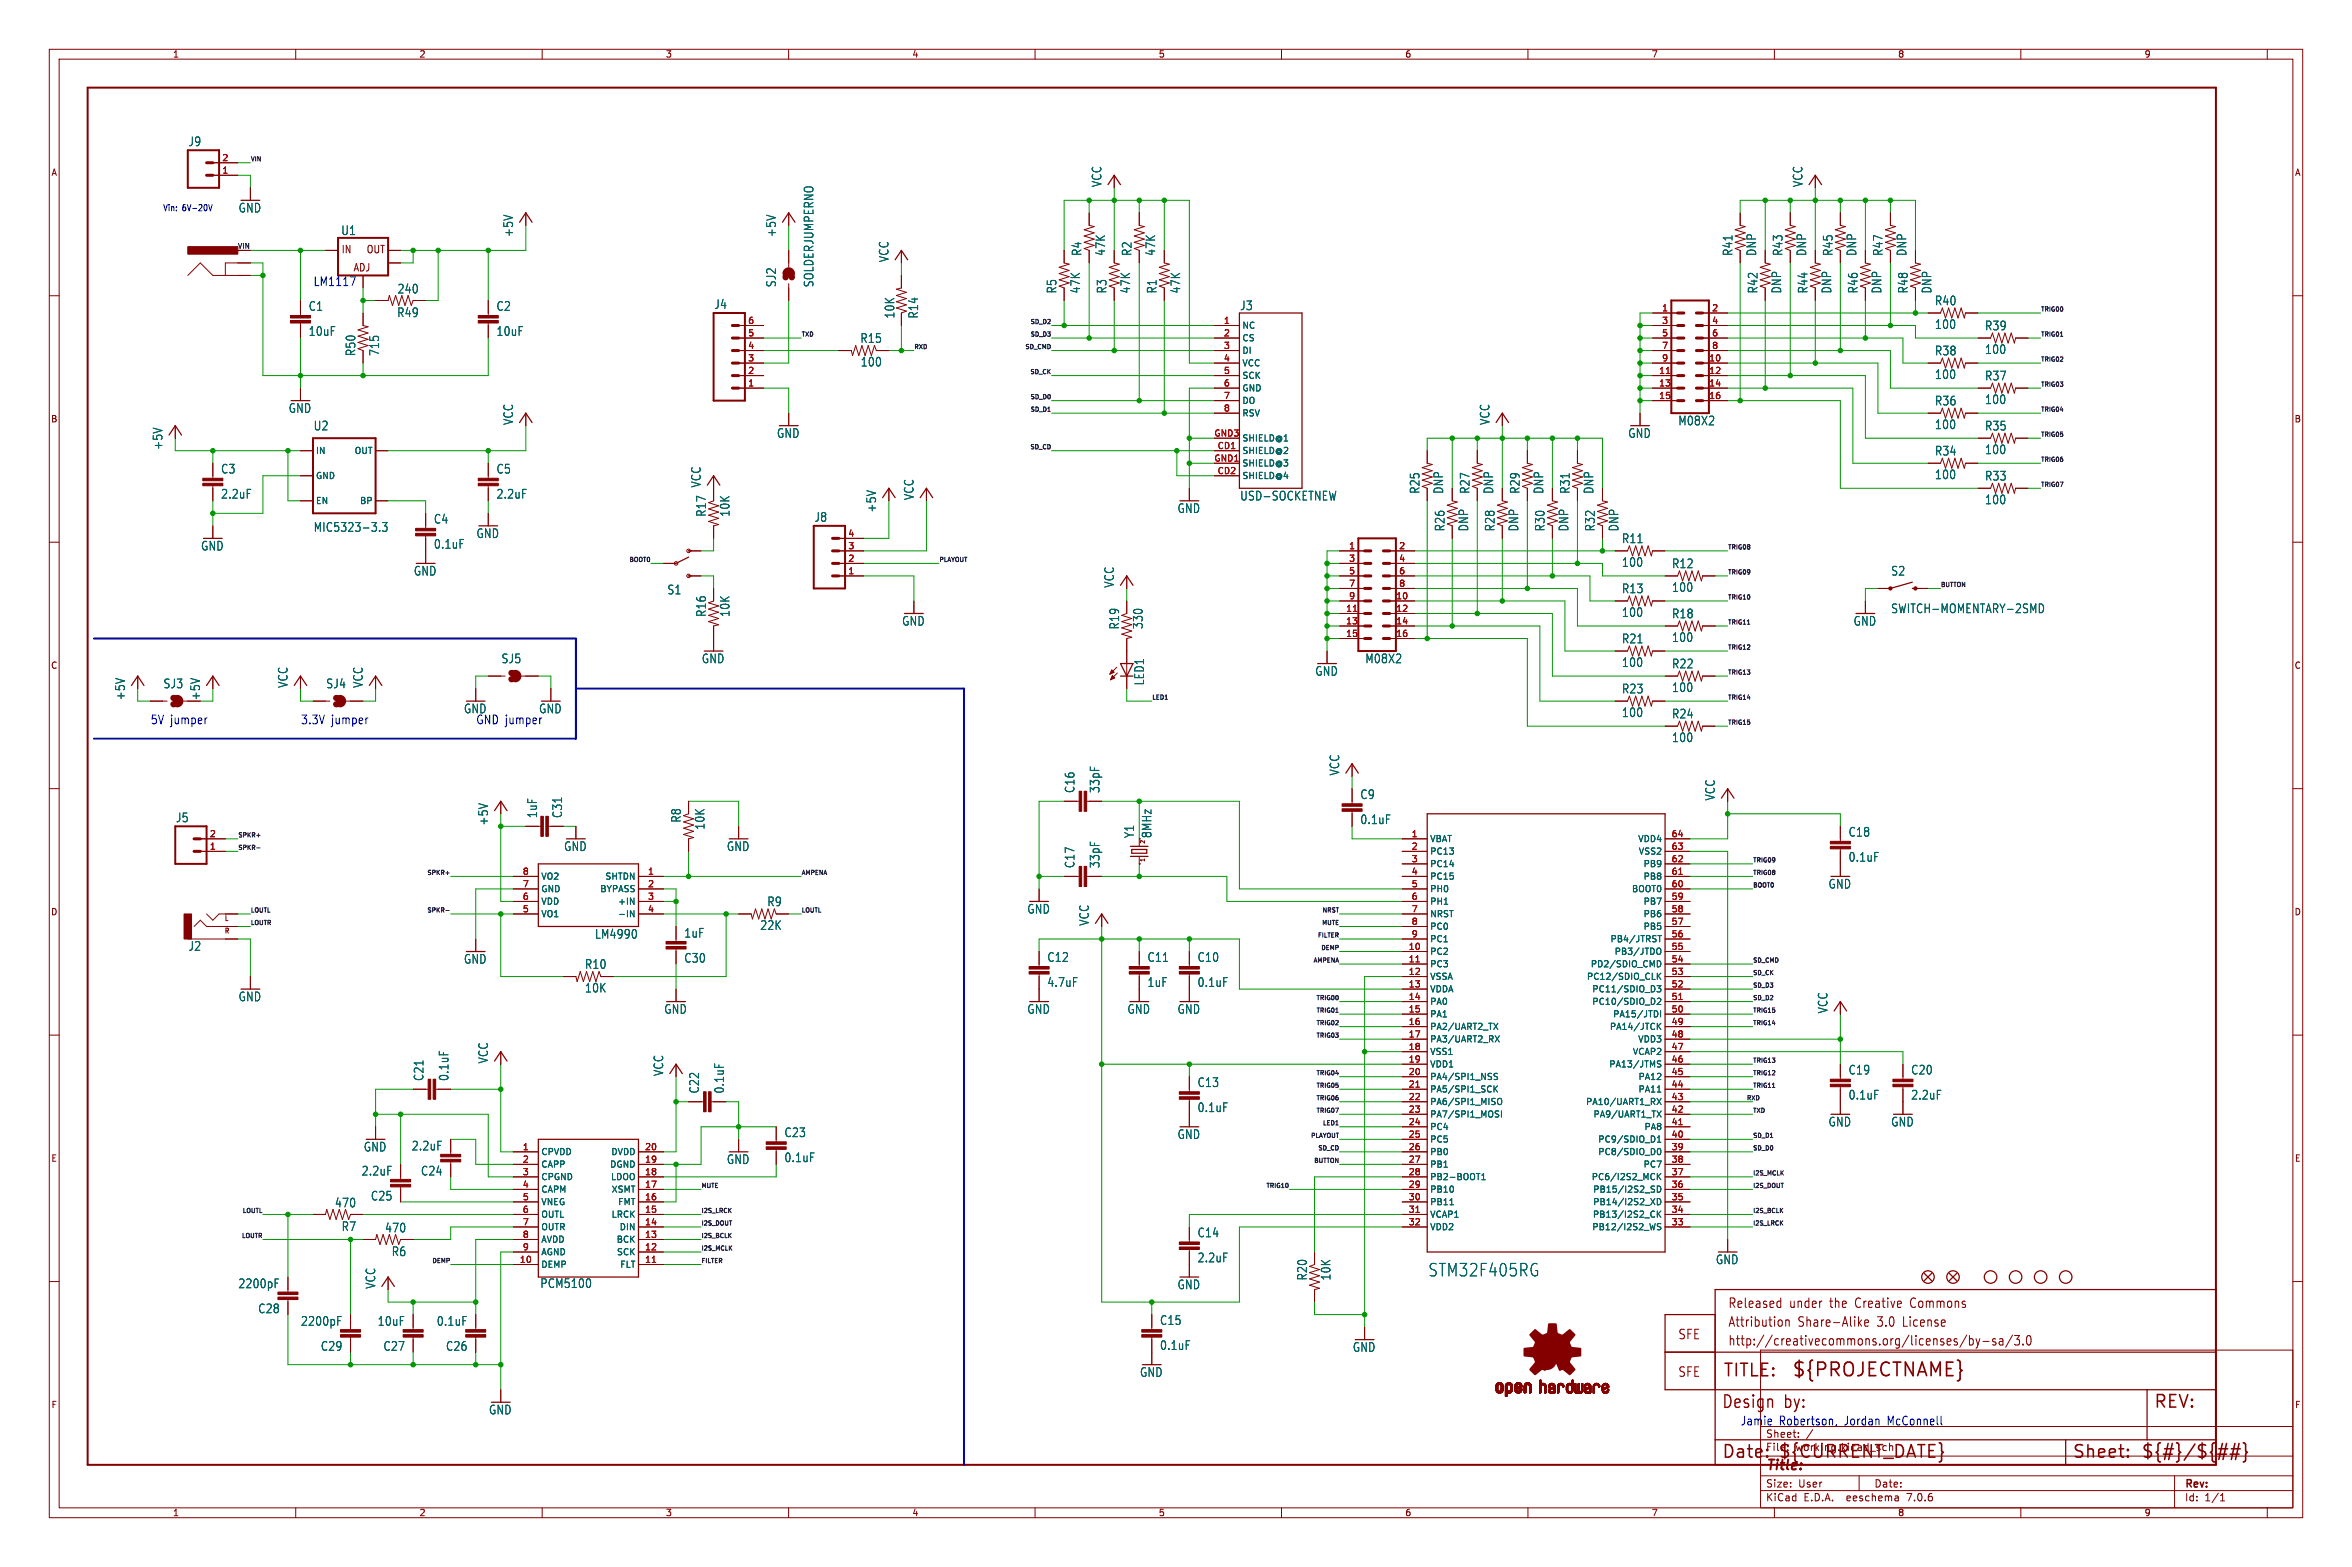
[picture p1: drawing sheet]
<svg xmlns="http://www.w3.org/2000/svg" width="477mm" height="318mm" viewBox="0 0 477 318" stroke-linecap="round" stroke-linejoin="round" font-family="sans-serif">
<defs><g id="words">
<text font-size="3.8" fill="#840000" x="363.5" y="279.7">${PROJECTNAME}</text>
<text font-size="3.5" fill="#006464" x="289.7" y="259.2">STM32F405RG</text>
<g font-size="3.5" fill="#840000">
<text x="349.5" y="279.7">TITLE:</text>
<text x="349.2" y="286">Design</text>
<text x="436.9" y="286">REV:</text>
<text x="349.2" y="296.2">Date:</text>
<text x="360.7" y="296.2">${CURRENT_DATE}</text>
<text x="420.4" y="296.2">Sheet:</text>
<text x="434.3" y="296.2">${#}/${##}</text>
</g>
<text font-size="3.5" fill="#0000c2" x="362" y="286">by:</text>
<text font-size="2.8" fill="#840000" x="358.2" y="298.8">Title:</text>
<g font-size="2.7" fill="#840000">
<text x="350.5" y="269.5">Attribution</text>
<text x="350.5" y="265.6">Released</text>
<text x="363.1" y="265.6">under</text>
<text x="364.8" y="269.5">Share-Alike</text>
<text x="371.5" y="265.6">the</text>
<text x="376.9" y="265.6">Creative</text>
<text x="381.1" y="269.5">3.0</text>
<text x="386.5" y="269.5">License</text>
<text x="388.3" y="265.6">Commons</text>
<text x="340.4" y="272">SFE</text>
<text x="350.5" y="273.3">http://creativecommons.org/licenses/by-sa/3.0</text>
<text x="340.4" y="279.6">SFE</text>
</g>
<g font-size="2.5" fill="#006464">
<text x="38.2" y="29.9">J9</text>
<text x="223.7" y="38" transform="rotate(-90 223.7 38)">VCC</text>
<text x="365.9" y="38" transform="rotate(-90 365.9 38)">VCC</text>
<text x="48.3" y="43.3">GND</text>
<text x="69.1" y="47.9">U1</text>
<text x="104.3" y="48.2" transform="rotate(-90 104.3 48.2)">+5V</text>
<text x="157.6" y="48.2" transform="rotate(-90 157.6 48.2)">+5V</text>
<text x="180.5" y="53.3" transform="rotate(-90 180.5 53.3)">VCC</text>
<text x="219.6" y="52" transform="rotate(-90 219.6 52)">R4</text>
<text x="224.4" y="52" transform="rotate(-90 224.4 52)">47K</text>
<text x="229.8" y="52" transform="rotate(-90 229.8 52)">R2</text>
<text x="234.6" y="52" transform="rotate(-90 234.6 52)">47K</text>
<text x="351.7" y="52" transform="rotate(-90 351.7 52)">R41</text>
<text x="356.5" y="52" transform="rotate(-90 356.5 52)">DNP</text>
<text x="361.9" y="52" transform="rotate(-90 361.9 52)">R43</text>
<text x="366.7" y="52" transform="rotate(-90 366.7 52)">DNP</text>
<text x="372" y="52" transform="rotate(-90 372 52)">R45</text>
<text x="376.8" y="52" transform="rotate(-90 376.8 52)">DNP</text>
<text x="382.2" y="52" transform="rotate(-90 382.2 52)">R47</text>
<text x="387" y="52" transform="rotate(-90 387 52)">DNP</text>
<text x="80.6" y="59.7">240</text>
<text x="157.6" y="58.4" transform="rotate(-90 157.6 58.4)">SJ2</text>
<text x="165.2" y="58.4" transform="rotate(-90 165.2 58.4)">SOLDERJUMPERNO</text>
<text x="214.5" y="59.6" transform="rotate(-90 214.5 59.6)">R5</text>
<text x="219.3" y="59.6" transform="rotate(-90 219.3 59.6)">47K</text>
<text x="224.7" y="59.6" transform="rotate(-90 224.7 59.6)">R3</text>
<text x="229.5" y="59.6" transform="rotate(-90 229.5 59.6)">47K</text>
<text x="234.9" y="59.6" transform="rotate(-90 234.9 59.6)">R1</text>
<text x="239.7" y="59.6" transform="rotate(-90 239.7 59.6)">47K</text>
<text x="356.8" y="59.6" transform="rotate(-90 356.8 59.6)">R42</text>
<text x="361.6" y="59.6" transform="rotate(-90 361.6 59.6)">DNP</text>
<text x="366.9" y="59.6" transform="rotate(-90 366.9 59.6)">R44</text>
<text x="371.7" y="59.6" transform="rotate(-90 371.7 59.6)">DNP</text>
<text x="377.1" y="59.6" transform="rotate(-90 377.1 59.6)">R46</text>
<text x="381.9" y="59.6" transform="rotate(-90 381.9 59.6)">DNP</text>
<text x="387.3" y="59.6" transform="rotate(-90 387.3 59.6)">R48</text>
<text x="392.1" y="59.6" transform="rotate(-90 392.1 59.6)">DNP</text>
<text x="62.5" y="63.3">C1</text>
<text x="80.5" y="64.5">R49</text>
<text x="100.6" y="63.3">C2</text>
<text x="144.8" y="62.9">J4</text>
<text x="181.7" y="64.7" transform="rotate(-90 181.7 64.7)">10K</text>
<text x="186.5" y="64.7" transform="rotate(-90 186.5 64.7)">R14</text>
<text x="251.5" y="63.1">J3</text>
<text x="392.5" y="62.1">R40</text>
<text x="62.5" y="68.3">10uF</text>
<text x="100.6" y="68.3">10uF</text>
<text x="174.5" y="69.8">R15</text>
<text x="392.5" y="66.9">100</text>
<text x="402.6" y="67.2">R39</text>
<text x="72.3" y="72.3" transform="rotate(-90 72.3 72.3)">R50</text>
<text x="77.1" y="72.3" transform="rotate(-90 77.1 72.3)">715</text>
<text x="174.5" y="74.6">100</text>
<text x="392.5" y="72.3">R38</text>
<text x="392.5" y="77.1">100</text>
<text x="402.6" y="72">100</text>
<text x="402.6" y="77.4">R37</text>
<text x="58.5" y="84">GND</text>
<text x="392.5" y="82.5">R36</text>
<text x="402.6" y="82.2">100</text>
<text x="63.6" y="87.5">U2</text>
<text x="104.3" y="86.3" transform="rotate(-90 104.3 86.3)">VCC</text>
<text x="157.5" y="89">GND</text>
<text x="302.4" y="86.3" transform="rotate(-90 302.4 86.3)">VCC</text>
<text x="330.3" y="89">GND</text>
<text x="340.4" y="86.5">M08X2</text>
<text x="392.5" y="87.3">100</text>
<text x="402.6" y="87.5">R35</text>
<text x="33.2" y="91.4" transform="rotate(-90 33.2 91.4)">+5V</text>
<text x="392.5" y="92.6">R34</text>
<text x="402.6" y="92.3">100</text>
<text x="44.8" y="96.3">C3</text>
<text x="44.8" y="101.4">2.2uF</text>
<text x="100.6" y="96.3">C5</text>
<text x="100.6" y="101.4">2.2uF</text>
<text x="142.4" y="99" transform="rotate(-90 142.4 99)">VCC</text>
<text x="185.6" y="101.5" transform="rotate(-90 185.6 101.5)">VCC</text>
<text x="251.5" y="101.7">USD-SOCKETNEW</text>
<text x="288.2" y="100.3" transform="rotate(-90 288.2 100.3)">R25</text>
<text x="293" y="100.3" transform="rotate(-90 293 100.3)">DNP</text>
<text x="298.4" y="100.3" transform="rotate(-90 298.4 100.3)">R27</text>
<text x="303.2" y="100.3" transform="rotate(-90 303.2 100.3)">DNP</text>
<text x="308.5" y="100.3" transform="rotate(-90 308.5 100.3)">R29</text>
<text x="313.3" y="100.3" transform="rotate(-90 313.3 100.3)">DNP</text>
<text x="318.7" y="100.3" transform="rotate(-90 318.7 100.3)">R31</text>
<text x="323.5" y="100.3" transform="rotate(-90 323.5 100.3)">DNP</text>
<text x="392.5" y="97.4">100</text>
<text x="402.6" y="97.7">R33</text>
<text x="87.9" y="106.4">C4</text>
<text x="143.4" y="104.9" transform="rotate(-90 143.4 104.9)">R17</text>
<text x="148.2" y="104.9" transform="rotate(-90 148.2 104.9)">10K</text>
<text x="165.2" y="106.1">J8</text>
<text x="177.9" y="104.1" transform="rotate(-90 177.9 104.1)">+5V</text>
<text x="238.8" y="104.3">GND</text>
<text x="293.3" y="107.9" transform="rotate(-90 293.3 107.9)">R26</text>
<text x="298.1" y="107.9" transform="rotate(-90 298.1 107.9)">DNP</text>
<text x="303.4" y="107.9" transform="rotate(-90 303.4 107.9)">R28</text>
<text x="308.2" y="107.9" transform="rotate(-90 308.2 107.9)">DNP</text>
<text x="313.6" y="107.9" transform="rotate(-90 313.6 107.9)">R30</text>
<text x="318.4" y="107.9" transform="rotate(-90 318.4 107.9)">DNP</text>
<text x="323.8" y="107.9" transform="rotate(-90 323.8 107.9)">R32</text>
<text x="328.6" y="107.9" transform="rotate(-90 328.6 107.9)">DNP</text>
<text x="402.6" y="102.5">100</text>
<text x="40.7" y="111.9">GND</text>
<text x="63.6" y="108.1">MIC5323-3.3</text>
<text x="87.9" y="111.5">0.1uF</text>
<text x="96.6" y="109.4">GND</text>
<text x="329" y="110.4">R11</text>
<text x="83.9" y="117">GND</text>
<text x="226.2" y="119.3" transform="rotate(-90 226.2 119.3)">VCC</text>
<text x="329" y="115.2">100</text>
<text x="339.1" y="115.5">R12</text>
<text x="383.6" y="117">S2</text>
<text x="135.3" y="120.8">S1</text>
<text x="143.4" y="125.2" transform="rotate(-90 143.4 125.2)">R16</text>
<text x="148.2" y="125.2" transform="rotate(-90 148.2 125.2)">10K</text>
<text x="329" y="120.6">R13</text>
<text x="329" y="125.4">100</text>
<text x="339.1" y="120.3">100</text>
<text x="339.1" y="125.6">R18</text>
<text x="383.6" y="124.6">SWITCH-MOMENTARY-2SMD</text>
<text x="182.9" y="127.1">GND</text>
<text x="227.2" y="127.8" transform="rotate(-90 227.2 127.8)">R19</text>
<text x="232" y="127.7" transform="rotate(-90 232 127.7)">330</text>
<text x="329" y="130.7">R21</text>
<text x="339.1" y="130.4">100</text>
<text x="376" y="127.1">GND</text>
<text x="101.7" y="134.8">SJ5</text>
<text x="142.3" y="134.8">GND</text>
<text x="266.8" y="137.3">GND</text>
<text x="276.9" y="134.8">M08X2</text>
<text x="329" y="135.5">100</text>
<text x="339.1" y="135.8">R22</text>
<text x="25.5" y="142.2" transform="rotate(-90 25.5 142.2)">+5V</text>
<text x="33.1" y="139.8">SJ3</text>
<text x="40.8" y="142.2" transform="rotate(-90 40.8 142.2)">+5V</text>
<text x="58.6" y="139.6" transform="rotate(-90 58.6 139.6)">VCC</text>
<text x="66.1" y="139.8">SJ4</text>
<text x="73.8" y="139.6" transform="rotate(-90 73.8 139.6)">VCC</text>
<text x="232.3" y="139.1" transform="rotate(-90 232.3 139.1)">LED1</text>
<text x="329" y="140.9">R23</text>
<text x="339.1" y="140.6">100</text>
<text x="94" y="144.9">GND</text>
<text x="109.3" y="144.9">GND</text>
<text x="329" y="145.7">100</text>
<text x="339.1" y="146">R24</text>
<text x="339.1" y="150.8">100</text>
<text x="218.2" y="161" transform="rotate(-90 218.2 161)">C16</text>
<text x="223.3" y="161" transform="rotate(-90 223.3 161)">33pF</text>
<text x="271.9" y="157.4" transform="rotate(-90 271.9 157.4)">VCC</text>
<text x="35.6" y="167">J5</text>
<text x="99.2" y="167.6" transform="rotate(-90 99.2 167.6)">+5V</text>
<text x="109.2" y="166.1" transform="rotate(-90 109.2 166.1)">1uF</text>
<text x="114.2" y="166.1" transform="rotate(-90 114.2 166.1)">C31</text>
<text x="138.3" y="167" transform="rotate(-90 138.3 167)">R8</text>
<text x="275.9" y="162.3">C9</text>
<text x="275.9" y="167.4">0.1uF</text>
<text x="348.1" y="162.5" transform="rotate(-90 348.1 162.5)">VCC</text>
<text x="114.4" y="172.9">GND</text>
<text x="143.1" y="168.4" transform="rotate(-90 143.1 168.4)">10K</text>
<text x="147.4" y="172.9">GND</text>
<text x="230.3" y="170.1" transform="rotate(-90 230.3 170.1)">Y1</text>
<text x="233.8" y="170.1" transform="rotate(-90 233.8 170.1)">8MHz</text>
<text x="375" y="169.9">C18</text>
<text x="218.2" y="176.2" transform="rotate(-90 218.2 176.2)">C17</text>
<text x="223.3" y="176.2" transform="rotate(-90 223.3 176.2)">33pF</text>
<text x="375" y="175">0.1uF</text>
<text x="155.6" y="184.1">R9</text>
<text x="208.3" y="185.6">GND</text>
<text x="370.9" y="180.5">GND</text>
<text x="120.6" y="190.6">LM4990</text>
<text x="138.7" y="190.4">1uF</text>
<text x="154.2" y="188.9">22K</text>
<text x="221.1" y="187.9" transform="rotate(-90 221.1 187.9)">VCC</text>
<text x="38.2" y="193.1">J2</text>
<text x="94" y="195.7">GND</text>
<text x="118.6" y="196.8">R10</text>
<text x="138.7" y="195.5">C30</text>
<text x="212.4" y="195.3">C12</text>
<text x="232.7" y="195.3">C11</text>
<text x="242.9" y="195.3">C10</text>
<text x="48.3" y="203.3">GND</text>
<text x="118.6" y="201.6">10K</text>
<text x="212.4" y="200.4">4.7uF</text>
<text x="232.7" y="200.4">1uF</text>
<text x="242.9" y="200.4">0.1uF</text>
<text x="134.7" y="205.9">GND</text>
<text x="208.3" y="205.9">GND</text>
<text x="228.7" y="205.9">GND</text>
<text x="238.8" y="205.9">GND</text>
<text x="371" y="205.7" transform="rotate(-90 371 205.7)">VCC</text>
<text x="99.2" y="215.8" transform="rotate(-90 99.2 215.8)">VCC</text>
<text x="86.1" y="219.4" transform="rotate(-90 86.1 219.4)">C21</text>
<text x="91.2" y="219.4" transform="rotate(-90 91.2 219.4)">0.1uF</text>
<text x="134.8" y="218.4" transform="rotate(-90 134.8 218.4)">VCC</text>
<text x="142" y="221.9" transform="rotate(-90 142 221.9)">C22</text>
<text x="147.1" y="221.9" transform="rotate(-90 147.1 221.9)">0.1uF</text>
<text x="242.9" y="220.7">C13</text>
<text x="375" y="218.2">C19</text>
<text x="387.7" y="218.2">C20</text>
<text x="242.9" y="225.8">0.1uF</text>
<text x="375" y="223.3">0.1uF</text>
<text x="387.7" y="223.3">2.2uF</text>
<text x="73.7" y="233.8">GND</text>
<text x="83.4" y="233.6">2.2uF</text>
<text x="159.1" y="230.9">C23</text>
<text x="238.8" y="231.3">GND</text>
<text x="370.9" y="228.7">GND</text>
<text x="383.6" y="228.7">GND</text>
<text x="73.3" y="238.7">2.2uF</text>
<text x="85.3" y="238.7">C24</text>
<text x="147.4" y="236.4">GND</text>
<text x="159.1" y="236">0.1uF</text>
<text x="67.9" y="245.2">470</text>
<text x="75.2" y="243.8">C25</text>
<text x="69.2" y="250">R7</text>
<text x="78" y="250.2">470</text>
<text x="242.9" y="251.2">C14</text>
<text x="79.4" y="255">R6</text>
<text x="242.9" y="256.3">2.2uF</text>
<text x="348" y="256.7">GND</text>
<text x="48.3" y="261.6">2200pF</text>
<text x="76.3" y="261.6" transform="rotate(-90 76.3 261.6)">VCC</text>
<text x="109.5" y="261.5">PCM5100</text>
<text x="238.8" y="261.8">GND</text>
<text x="265.3" y="259.9" transform="rotate(-90 265.3 259.9)">R20</text>
<text x="270.1" y="259.9" transform="rotate(-90 270.1 259.9)">10K</text>
<text x="52.3" y="266.6">C28</text>
<text x="61" y="269.2">2200pF</text>
<text x="76.5" y="269.2">10uF</text>
<text x="88.5" y="269.2">0.1uF</text>
<text x="235.3" y="269">C15</text>
<text x="65" y="274.3">C29</text>
<text x="77.7" y="274.3">C27</text>
<text x="90.4" y="274.3">C26</text>
<text x="235.3" y="274.1">0.1uF</text>
<text x="274.4" y="274.5">GND</text>
<text x="231.2" y="279.5">GND</text>
<text x="99.1" y="287.2">GND</text>
</g>
<g font-size="2.5" fill="#0000c2">
<text x="63.5" y="58.2">LM1117</text>
<text x="30.5" y="147.1">5V jumper</text>
<text x="61" y="147.1">3.3V</text>
<text x="67.2" y="147.1">jumper</text>
<text x="96.5" y="147.1">GND jumper</text>
<text x="353.1" y="289.3">Jamie</text>
<text x="360.9" y="289.3">Robertson,</text>
<text x="374.2" y="289.3">Jordan</text>
<text x="383.1" y="289.3">McConnell</text>
</g>
<g font-size="2.1" fill="#840000">
<text x="69.2" y="51.6">IN</text>
<text x="74.3" y="51.6">OUT</text>
<text x="71.6" y="55.3">ADJ</text>
<text x="358.2" y="291.9">Sheet:</text>
<text x="358.2" y="294.6">File:</text>
<text x="364.3" y="294.6">working.kicad_sch</text>
<text x="358.2" y="304.8">KiCad</text>
<text x="358.2" y="302">Size:</text>
<text x="364.8" y="302">User</text>
<text x="365.9" y="304.8">E.D.A.</text>
<text x="374.8" y="304.8">eeschema</text>
<text x="380.2" y="302">Date:</text>
<text x="387.2" y="304.8">7.0.6</text>
<text x="443.2" y="302.2">Rev:</text>
<text x="443.2" y="304.8">Id:</text>
<text x="447.3" y="304.8">1/1</text>
</g>
<g font-size="1.8" fill="#840000">
<text x="35" y="11.9">1</text>
<text x="85" y="11.9">2</text>
<text x="135" y="11.9">3</text>
<text x="185" y="11.9">4</text>
<text x="235" y="11.9">5</text>
<text x="285" y="11.9">6</text>
<text x="335" y="11.9">7</text>
<text x="385" y="11.9">8</text>
<text x="435" y="11.9">9</text>
<text x="10.3" y="35.9">A</text>
<text x="465.5" y="35.9">A</text>
<text x="10.3" y="85.9">B</text>
<text x="465.4" y="85.9">B</text>
<text x="10.3" y="135.9">C</text>
<text x="465.4" y="135.9">C</text>
<text x="10.3" y="185.9">D</text>
<text x="465.4" y="185.9">D</text>
<text x="10.3" y="235.9">E</text>
<text x="465.5" y="235.9">E</text>
<text x="10.3" y="285.9">F</text>
<text x="465.5" y="285.9">F</text>
<text x="35" y="307.8">1</text>
<text x="85" y="307.8">2</text>
<text x="135" y="307.8">3</text>
<text x="185" y="307.8">4</text>
<text x="235" y="307.8">5</text>
<text x="285" y="307.8">6</text>
<text x="335" y="307.8">7</text>
<text x="385" y="307.8">8</text>
<text x="435" y="307.8">9</text>
</g>
<g font-size="1.8" fill="#a90000">
<text x="45" y="35.3">1</text>
<text x="45" y="32.8">2</text>
<text x="151.7" y="65.8">6</text>
<text x="248.2" y="65.8">1</text>
<text x="337.1" y="63.2">1</text>
<text x="337.1" y="65.8">3</text>
<text x="347.3" y="63.2">2</text>
<text x="347.3" y="65.8">4</text>
<text x="151.7" y="70.9">4</text>
<text x="151.7" y="68.3">5</text>
<text x="248.2" y="68.3">2</text>
<text x="248.2" y="70.9">3</text>
<text x="337.1" y="68.3">5</text>
<text x="337.1" y="70.9">7</text>
<text x="347.3" y="68.3">6</text>
<text x="347.3" y="70.9">8</text>
<text x="151.7" y="75.9">2</text>
<text x="151.7" y="73.4">3</text>
<text x="248.2" y="73.4">4</text>
<text x="248.2" y="75.9">5</text>
<text x="336.5" y="75.9">11</text>
<text x="337.1" y="73.4">9</text>
<text x="346.7" y="73.4">10</text>
<text x="346.7" y="75.9">12</text>
<text x="151.7" y="78.5">1</text>
<text x="248.2" y="78.5">6</text>
<text x="248.2" y="81">7</text>
<text x="248.2" y="83.6">8</text>
<text x="336.5" y="78.5">13</text>
<text x="336.5" y="81">15</text>
<text x="346.7" y="78.5">14</text>
<text x="346.7" y="81">16</text>
<text x="246.3" y="88.6">GND3</text>
<text x="246.3" y="93.7">GND1</text>
<text x="246.9" y="91.2">CD1</text>
<text x="246.9" y="96.3">CD2</text>
<text x="172" y="111.5">3</text>
<text x="172" y="109">4</text>
<text x="273.6" y="111.5">1</text>
<text x="283.8" y="111.5">2</text>
<text x="172" y="116.6">1</text>
<text x="172" y="114">2</text>
<text x="273.6" y="114">3</text>
<text x="273.6" y="116.6">5</text>
<text x="273.6" y="119.1">7</text>
<text x="283.8" y="114">4</text>
<text x="283.8" y="116.6">6</text>
<text x="283.8" y="119.1">8</text>
<text x="273" y="124.2">11</text>
<text x="273.6" y="121.7">9</text>
<text x="283.2" y="121.7">10</text>
<text x="283.2" y="124.2">12</text>
<text x="273" y="126.7">13</text>
<text x="273" y="129.3">15</text>
<text x="283.2" y="126.7">14</text>
<text x="283.2" y="129.3">16</text>
<text x="42.5" y="172.5">1</text>
<text x="42.5" y="169.9">2</text>
<text x="286.3" y="169.9">1</text>
<text x="286.3" y="172.5">2</text>
<text x="339" y="172.5">63</text>
<text x="339" y="169.9">64</text>
<text x="106" y="177.5">8</text>
<text x="131.4" y="177.5">1</text>
<text x="286.3" y="175">3</text>
<text x="286.3" y="177.5">4</text>
<text x="339" y="177.5">61</text>
<text x="339" y="175">62</text>
<text x="106" y="185.2">5</text>
<text x="106" y="182.6">6</text>
<text x="106" y="180.1">7</text>
<text x="131.4" y="180.1">2</text>
<text x="131.4" y="182.6">3</text>
<text x="131.4" y="185.2">4</text>
<text x="286.3" y="180.1">5</text>
<text x="286.3" y="182.6">6</text>
<text x="286.3" y="185.2">7</text>
<text x="339" y="185.2">58</text>
<text x="339" y="182.6">59</text>
<text x="339" y="180.1">60</text>
<text x="286.3" y="187.7">8</text>
<text x="286.3" y="190.2">9</text>
<text x="339" y="190.2">56</text>
<text x="339" y="187.7">57</text>
<text x="285.7" y="192.8">10</text>
<text x="285.7" y="195.3">11</text>
<text x="285.7" y="197.9">12</text>
<text x="339" y="197.9">53</text>
<text x="339" y="195.3">54</text>
<text x="339" y="192.8">55</text>
<text x="285.7" y="200.4">13</text>
<text x="285.7" y="202.9">14</text>
<text x="339" y="202.9">51</text>
<text x="339" y="200.4">52</text>
<text x="285.7" y="205.5">15</text>
<text x="285.7" y="208">16</text>
<text x="339" y="208">49</text>
<text x="339" y="205.5">50</text>
<text x="285.7" y="210.6">17</text>
<text x="285.7" y="213.1">18</text>
<text x="285.7" y="215.6">19</text>
<text x="339" y="215.6">46</text>
<text x="339" y="213.1">47</text>
<text x="339" y="210.6">48</text>
<text x="285.7" y="218.2">20</text>
<text x="285.7" y="220.7">21</text>
<text x="339" y="220.7">44</text>
<text x="339" y="218.2">45</text>
<text x="285.7" y="223.3">22</text>
<text x="285.7" y="225.8">23</text>
<text x="339" y="225.8">42</text>
<text x="339" y="223.3">43</text>
<text x="106" y="233.4">1</text>
<text x="130.8" y="233.4">20</text>
<text x="285.7" y="228.3">24</text>
<text x="285.7" y="230.9">25</text>
<text x="285.7" y="233.4">26</text>
<text x="339" y="233.4">39</text>
<text x="339" y="230.9">40</text>
<text x="339" y="228.3">41</text>
<text x="106" y="236">2</text>
<text x="106" y="238.5">3</text>
<text x="130.8" y="238.5">18</text>
<text x="130.8" y="236">19</text>
<text x="285.7" y="236">27</text>
<text x="285.7" y="238.5">28</text>
<text x="339" y="238.5">37</text>
<text x="339" y="236">38</text>
<text x="106" y="241">4</text>
<text x="106" y="243.6">5</text>
<text x="130.8" y="243.6">16</text>
<text x="130.8" y="241">17</text>
<text x="285.7" y="241">29</text>
<text x="285.7" y="243.6">30</text>
<text x="339" y="243.6">35</text>
<text x="339" y="241">36</text>
<text x="106" y="246.1">6</text>
<text x="106" y="248.7">7</text>
<text x="106" y="251.2">8</text>
<text x="130.8" y="251.2">13</text>
<text x="130.8" y="248.7">14</text>
<text x="130.8" y="246.1">15</text>
<text x="285.7" y="246.1">31</text>
<text x="285.7" y="248.7">32</text>
<text x="339" y="248.7">33</text>
<text x="339" y="246.1">34</text>
<text x="105.4" y="256.3">10</text>
<text x="106" y="253.7">9</text>
<text x="130.8" y="256.3">11</text>
<text x="130.8" y="253.7">12</text>
</g>
<g font-size="1.8" fill="#0000c2">
<text x="33" y="42.9">Vin:</text>
<text x="37" y="42.9">6V-20V</text>
</g>
<g font-size="1.8" fill="#006464">
<text x="252" y="66.9">NC</text>
<text x="252" y="69.4">CS</text>
<text x="252" y="72">DI</text>
<text x="252" y="74.5">VCC</text>
<text x="252" y="77.1">SCK</text>
<text x="252" y="79.6">GND</text>
<text x="252" y="82.1">DO</text>
<text x="252" y="84.7">RSV</text>
<text x="252" y="89.8">SHIELD@1</text>
<text x="64" y="92.3">IN</text>
<text x="71.9" y="92.3">OUT</text>
<text x="252" y="92.3">SHIELD@2</text>
<text x="252" y="94.8">SHIELD@3</text>
<text x="64" y="97.4">GND</text>
<text x="252" y="97.4">SHIELD@4</text>
<text x="64" y="102.5">EN</text>
<text x="72.9" y="102.5">BP</text>
<text x="290.1" y="171">VBAT</text>
<text x="290.1" y="173.6">PC13</text>
<text x="332.3" y="171">VDD4</text>
<text x="332.4" y="173.6">VSS2</text>
<text x="109.7" y="178.7">VO2</text>
<text x="122.7" y="178.7">SHTDN</text>
<text x="290.1" y="176.1">PC14</text>
<text x="290.1" y="178.7">PC15</text>
<text x="333.4" y="178.7">PB8</text>
<text x="333.4" y="176.1">PB9</text>
<text x="109.7" y="183.7">VDD</text>
<text x="109.7" y="181.2">GND</text>
<text x="121.7" y="181.2">BYPASS</text>
<text x="125.3" y="183.7">+IN</text>
<text x="290.1" y="181.2">PH0</text>
<text x="290.1" y="183.7">PH1</text>
<text x="331" y="181.2">BOOT0</text>
<text x="333.4" y="183.7">PB7</text>
<text x="109.7" y="186.3">VO1</text>
<text x="125.3" y="186.3">-IN</text>
<text x="290.1" y="186.3">NRST</text>
<text x="290.1" y="188.8">PC0</text>
<text x="290.1" y="191.4">PC1</text>
<text x="326.6" y="191.4">PB4/JTRST</text>
<text x="333.4" y="188.8">PB5</text>
<text x="333.4" y="186.3">PB6</text>
<text x="290.1" y="193.9">PC2</text>
<text x="290.1" y="196.4">PC3</text>
<text x="322.7" y="196.4">PD2/SDIO_CMD</text>
<text x="327.5" y="193.9">PB3/JTDO</text>
<text x="290.1" y="199">VSSA</text>
<text x="290.1" y="201.5">VDDA</text>
<text x="321.9" y="199">PC12/SDIO_CLK</text>
<text x="323" y="201.5">PC11/SDIO_D3</text>
<text x="290.1" y="204.1">PA0</text>
<text x="290.1" y="206.6">PA1</text>
<text x="290.1" y="209.1">PA2/UART2_TX</text>
<text x="323" y="204.1">PC10/SDIO_D2</text>
<text x="326.5" y="209.1">PA14/JTCK</text>
<text x="327.2" y="206.6">PA15/JTDI</text>
<text x="290.1" y="211.7">PA3/UART2_RX</text>
<text x="290.1" y="214.2">VSS1</text>
<text x="331.2" y="214.2">VCAP2</text>
<text x="332.3" y="211.7">VDD3</text>
<text x="290.1" y="216.8">VDD1</text>
<text x="290.1" y="219.3">PA4/SPI1_NSS</text>
<text x="290.1" y="221.8">PA5/SPI1_SCK</text>
<text x="326.4" y="216.8">PA13/JTMS</text>
<text x="332.3" y="221.8">PA11</text>
<text x="332.3" y="219.3">PA12</text>
<text x="290.1" y="224.4">PA6/SPI1_MISO</text>
<text x="290.1" y="226.9">PA7/SPI1_MOSI</text>
<text x="321.7" y="224.4">PA10/UART1_RX</text>
<text x="323.2" y="226.9">PA9/UART1_TX</text>
<text x="290.1" y="229.5">PC4</text>
<text x="290.1" y="232">PC5</text>
<text x="324.2" y="232">PC9/SDIO_D1</text>
<text x="333.5" y="229.5">PA8</text>
<text x="109.7" y="234.5">CPVDD</text>
<text x="109.7" y="237.1">CAPP</text>
<text x="109.7" y="239.6">CPGND</text>
<text x="123.7" y="237.1">DGND</text>
<text x="123.9" y="239.6">LDOO</text>
<text x="123.9" y="234.5">DVDD</text>
<text x="290.1" y="234.5">PB0</text>
<text x="290.1" y="237.1">PB1</text>
<text x="290.1" y="239.6">PB2-BOOT1</text>
<text x="322.8" y="239.6">PC6/I2S2_MCK</text>
<text x="324.2" y="234.5">PC8/SDIO_D0</text>
<text x="333.4" y="237.1">PC7</text>
<text x="109.7" y="242.2">CAPM</text>
<text x="109.7" y="244.7">VNEG</text>
<text x="124" y="242.2">XSMT</text>
<text x="125.3" y="244.7">FMT</text>
<text x="290.1" y="242.2">PB10</text>
<text x="290.1" y="244.7">PB11</text>
<text x="323.1" y="244.7">PB14/I2S2_XD</text>
<text x="323.1" y="242.2">PB15/I2S2_SD</text>
<text x="109.7" y="247.2">OUTL</text>
<text x="109.7" y="249.8">OUTR</text>
<text x="124" y="247.2">LRCK</text>
<text x="125.6" y="249.8">DIN</text>
<text x="290.1" y="247.2">VCAP1</text>
<text x="290.1" y="249.8">VDD2</text>
<text x="323" y="249.8">PB12/I2S2_WS</text>
<text x="323.1" y="247.2">PB13/I2S2_CK</text>
<text x="109.7" y="257.4">DEMP</text>
<text x="109.7" y="252.3">AVDD</text>
<text x="109.7" y="254.9">AGND</text>
<text x="125" y="252.3">BCK</text>
<text x="125.1" y="254.9">SCK</text>
<text x="125.7" y="257.4">FLT</text>
</g>
<text font-size="1.4" fill="#0f0f0f" x="48.1" y="50.5">VIN</text>
<g font-size="1.4" fill="#840000">
<text x="45.5" y="187.1">L</text>
<text x="45.5" y="189.6">R</text>
</g>
<g font-size="1.2" fill="#0f0f0f">
<text x="50.8" y="32.8">VIN</text>
<text x="208.9" y="65.8">SD_D2</text>
<text x="414" y="63.3">TRIG00</text>
<text x="162.6" y="68.3">TXD</text>
<text x="185.4" y="70.9">RXD</text>
<text x="207.9" y="70.9">SD_CMD</text>
<text x="208.9" y="68.3">SD_D3</text>
<text x="414" y="68.3">TRIG01</text>
<text x="208.9" y="76">SD_CK</text>
<text x="414" y="73.4">TRIG02</text>
<text x="208.9" y="81">SD_D0</text>
<text x="208.9" y="83.6">SD_D1</text>
<text x="414" y="83.6">TRIG04</text>
<text x="414" y="78.5">TRIG03</text>
<text x="414" y="88.7">TRIG05</text>
<text x="208.9" y="91.2">SD_CD</text>
<text x="414" y="93.7">TRIG06</text>
<text x="414" y="98.8">TRIG07</text>
<text x="350.5" y="111.5">TRIG08</text>
<text x="127.5" y="114.1">BOOT0</text>
<text x="190.5" y="114.1">PLAYOUT</text>
<text x="350.5" y="116.6">TRIG09</text>
<text x="393.7" y="119.1">BUTTON</text>
<text x="350.5" y="121.7">TRIG10</text>
<text x="350.5" y="126.8">TRIG11</text>
<text x="350.5" y="131.8">TRIG12</text>
<text x="350.5" y="136.9">TRIG13</text>
<text x="233.7" y="142">LED1</text>
<text x="350.5" y="142">TRIG14</text>
<text x="350.5" y="147.1">TRIG15</text>
<text x="48.3" y="169.9">SPKR+</text>
<text x="48.3" y="172.5">SPKR-</text>
<text x="86.5" y="177.6">SPKR+</text>
<text x="162.6" y="177.6">AMPENA</text>
<text x="355.6" y="175">TRIG09</text>
<text x="355.6" y="177.6">TRIG08</text>
<text x="50.8" y="185.2">LOUTL</text>
<text x="86.5" y="185.2">SPKR-</text>
<text x="162.6" y="185.2">LOUTL</text>
<text x="268.2" y="185.2">NRST</text>
<text x="355.6" y="180.1">BOOT0</text>
<text x="50.8" y="187.7">LOUTR</text>
<text x="267.2" y="190.3">FILTER</text>
<text x="268.1" y="187.7">MUTE</text>
<text x="266.3" y="195.3">AMPENA</text>
<text x="267.9" y="192.8">DEMP</text>
<text x="355.6" y="197.9">SD_CK</text>
<text x="355.6" y="195.3">SD_CMD</text>
<text x="266.9" y="203">TRIG00</text>
<text x="355.6" y="200.4">SD_D3</text>
<text x="355.6" y="203">SD_D2</text>
<text x="266.9" y="205.5">TRIG01</text>
<text x="266.9" y="208">TRIG02</text>
<text x="355.6" y="208">TRIG14</text>
<text x="355.6" y="205.5">TRIG15</text>
<text x="266.9" y="210.6">TRIG03</text>
<text x="355.6" y="215.7">TRIG13</text>
<text x="266.9" y="220.7">TRIG05</text>
<text x="266.9" y="218.2">TRIG04</text>
<text x="355.6" y="220.7">TRIG11</text>
<text x="355.6" y="218.2">TRIG12</text>
<text x="266.9" y="225.8">TRIG07</text>
<text x="266.9" y="223.3">TRIG06</text>
<text x="354.3" y="223.3">RXD</text>
<text x="355.6" y="225.8">TXD</text>
<text x="265.8" y="230.9">PLAYOUT</text>
<text x="267.3" y="233.4">SD_CD</text>
<text x="268.2" y="228.4">LED1</text>
<text x="355.6" y="233.4">SD_D0</text>
<text x="355.6" y="230.9">SD_D1</text>
<text x="266.5" y="236">BUTTON</text>
<text x="355.6" y="238.5">I2S_MCLK</text>
<text x="142.2" y="241.1">MUTE</text>
<text x="256.8" y="241.1">TRIG10</text>
<text x="355.6" y="241.1">I2S_DOUT</text>
<text x="48.9" y="251.2">LOUTR</text>
<text x="49.1" y="246.1">LOUTL</text>
<text x="142.2" y="251.2">I2S_BCLK</text>
<text x="142.2" y="248.7">I2S_DOUT</text>
<text x="142.2" y="246.1">I2S_LRCK</text>
<text x="355.6" y="248.7">I2S_LRCK</text>
<text x="355.6" y="246.1">I2S_BCLK</text>
<text x="87.6" y="256.3">DEMP</text>
<text x="142.2" y="256.3">FILTER</text>
<text x="142.2" y="253.8">I2S_MCLK</text>
</g>
<g font-size="1.2" fill="#840000">
<text x="232.5" y="171.3" transform="rotate(-90 232.5 171.3)">2</text>
<text x="232.5" y="175" transform="rotate(-90 232.5 175)">1</text>
</g>
</g></defs>
<g fill="none" stroke="#840000" stroke-width=".2">
<path d="M10 10h457.2v297.9h-457.2zM12 12h453.2v293.9h-453.2zM60 10v2M110 10v2M160 10v2M210 10v2M260 10v2M310 10v2M360 10v2M410 10v2M460 10v2M43.2 35.6h5.1"/>
<path d="M43.2 33h5.1M50.8 38.1v2.5M226.1 35.6v2.5M368.3 35.6v2.5M10 60h2M38.1 55.9l2.5-2.6 2.6 2.6h7.6M48.3 50.8h2.5M50.8 53.3h-5.1v2.6M66 50.8h2.6M73.7 55.9v2.5M78.7 50.8h2.6M78.7 53.3h2.6"/>
<path d="M106.7 43.2v2.5M160 43.2v2.5M160 50.8v3.4M160 57.5v3.5M182.9 55.9v2.5l-1 .3 2 .6-2 .6 2 .7-2 .6 2 .6-2 .7 2 .6-1 .4v2.5M182.9 50.8v2.5M215.9 50.8v2.5l1 .3-2 .6 2 .7-2 .6 2 .6-2 .7 2 .6-2 .6 1 .4v2.6M221 43.2v2.5l1 .3-2 .6 2 .6-2 .7 2 .6-2 .6 2 .7-2 .6 1 .4v2.5M226.1 50.8v2.5l1 .3-2.1 .6 2.1 .7-2.1 .6 2.1 .6-2.1 .7 2.1 .6-2.1 .6 1.1 .4v2.6M231.1 43.2v2.5l1.1 .3-2.1 .6 2.1 .6-2.1 .7 2.1 .6-2.1 .6 2.1 .7-2.1 .6 1 .4v2.5M236.2 50.8v2.5l1 .3-2 .6 2 .7-2 .6 2 .6-2 .7 2 .6-2 .6 1 .4v2.6M353.1 43.2v2.5l1 .3-2.1 .6 2.1 .6-2.1 .7 2.1 .6-2.1 .6 2.1 .7-2.1 .6 1.1 .4v2.5"/>
<path d="M358.1 50.8v2.5l1.1 .3-2.1 .6 2.1 .7-2.1 .6 2.1 .6-2.1 .7 2.1 .6-2.1 .6 1 .4v2.6M363.2 43.2v2.5l1 .3-2 .6 2 .6-2 .7 2 .6-2 .6 2 .7-2 .6 1 .4v2.5M368.3 50.8v2.5l1 .3-2 .6 2 .7-2 .6 2 .6-2 .7 2 .6-2 .6 1 .4v2.6M373.4 43.2v2.5l1 .3-2 .6 2 .6-2 .7 2 .6-2 .6 2 .7-2 .6 1 .4v2.5M378.5 50.8v2.5l1 .3-2.1 .6 2.1 .7-2.1 .6 2.1 .6-2.1 .7 2.1 .6-2.1 .6 1.1 .4v2.6M383.5 43.2v2.5l1.1 .3-2.1 .6 2.1 .6-2.1 .7 2.1 .6-2.1 .6 2.1 .7-2.1 .6 1 .4v2.5M388.6 50.8v2.5l1 .3-2 .6 2 .7-2 .6 2 .6-2 .7 2 .6-2 .6 1 .4v2.6M465.2 60h2M61 61v3M61 65.5v3.1M61 78.7v2.6M73.7 63.5v2.5l1 .3-2.1 .6 2.1 .7-2.1 .6 2.1 .6-2.1 .7 2.1 .6-2.1 .6 1.1 .4v2.6"/>
<path d="M76.2 61h2.5l.3-1.1 .6 2.1 .7-2.1 .6 2.1 .6-2.1 .7 2.1 .6-2.1 .6 2.1 .4-1h2.6M99.1 61v3M99.1 65.5v3.1M149.9 66h5M149.9 68.6h5M149.9 71.1h5M149.9 73.7h5M149.9 76.2h5M149.9 78.7h5M170.2 71.1h2.5l.3 1 .6-2 .6 2 .7-2 .6 2 .6-2 .7 2 .6-2 .4 1h2.5M246.4 66h5.1M246.4 68.6h5.1"/>
<path d="M246.4 71.1h5.1M246.4 73.7h5.1M246.4 76.2h5.1M246.4 78.7h5.1M335.3 66h5.1M335.3 68.6h5.1M335.3 71.1h5.1M335.3 73.7h5.1M335.3 76.2h5.1M335.3 78.7h5.1M335.3 63.5h5.1M345.4 66h5.1"/>
<path d="M345.4 68.6h5.1M345.4 71.1h5.1M345.4 73.7h5.1M345.4 76.2h5.1M345.4 78.7h5.1M345.4 63.5h5.1M391.2 73.7h2.5l.4-1.1 .6 2.1 .7-2.1 .6 2.1 .6-2.1 .7 2.1 .6-2.1 .6 2.1 .3-1h2.5M391.2 63.5h2.5l.4-1 .6 2 .7-2 .6 2 .6-2 .7 2 .6-2 .6 2 .3-1h2.5M401.3 68.6h2.6l.3-1 .7 2 .6-2 .6 2 .7-2 .6 2 .7-2 .6 2 .2-1h2.6M401.3 78.7h2.6l.3-1 .7 2.1 .6-2.1 .6 2.1 .7-2.1 .6 2.1 .7-2.1 .6 2.1 .2-1.1h2.6M35.6 86.4v2.5M43.2 94v3"/>
<path d="M43.2 98.6v3M61 91.4h2.5M61 96.5h2.5M76.2 91.4h2.5M99.1 94v3M99.1 98.6v3M106.7 83.8v2.6M144.8 96.5v5.1l-1 .4 2 .6-2 .7 2 .6-2 .6 2 .7-2 .6 2 .6-1 .3v2.5M160 83.8v2.6M180.3 99.1v2.5M188 99.1v2.5M241.3 99.1v2.5"/>
<path d="M246.4 81.3h5.1M246.4 83.8h5.1M246.4 91.4h5.1M246.4 96.5h5.1M246.4 94h5.1M246.4 88.9h5.1M289.6 91.4v2.6l1 .2-2.1 .7 2.1 .6-2.1 .6 2.1 .7-2.1 .6 2.1 .6-2.1 .7 1.1 .4v2.5M294.6 99.1v2.5l1.1 .3-2.1 .6 2.1 .6-2.1 .7 2.1 .6-2.1 .6 2.1 .7-2.1 .6 1 .4v2.5M299.7 91.4v2.6l1 .2-2 .7 2 .6-2 .6 2 .7-2 .6 2 .6-2 .7 1 .4v2.5M304.8 83.8v2.6M304.8 99.1v2.5l1 .3-2 .6 2 .6-2 .7 2 .6-2 .6 2 .7-2 .6 1 .4v2.5M309.9 91.4v2.6l1 .2-2 .7 2 .6-2 .6 2 .7-2 .6 2 .6-2 .7 1 .4v2.5"/>
<path d="M315 99.1v2.5l1 .3-2.1 .6 2.1 .6-2.1 .7 2.1 .6-2.1 .6 2.1 .7-2.1 .6 1.1 .4v2.5M320 91.4v2.6l1.1 .2-2.1 .7 2.1 .6-2.1 .6 2.1 .7-2.1 .6 2.1 .6-2.1 .7 1 .4v2.5M325.1 99.1v2.5l1 .3-2 .6 2 .6-2 .7 2 .6-2 .6 2 .7-2 .6 1 .4v2.5M332.7 83.8v2.6M335.3 81.3h5.1M345.4 81.3h5.1M391.2 83.8h2.5l.4-1 .6 2 .7-2 .6 2 .6-2 .7 2 .6-2 .6 2 .3-1h2.5M391.2 94h2.5l.4-1 .6 2 .7-2 .6 2 .6-2 .7 2 .6-2 .6 2 .3-1h2.5M401.3 88.9h2.6l.3-1 .7 2 .6-2 .6 2 .7-2 .6 2 .7-2 .6 2 .2-1h2.6M401.3 99.1h2.6l.3-1.1 .7 2.1 .6-2.1 .6 2.1 .7-2.1 .6 2.1 .7-2.1 .6 2.1 .2-1h2.6M10 110h2M43.2 106.7v2.5"/>
<path d="M61 101.6h2.5M76.2 101.6h2.5M86.4 104.1v3.1M86.4 108.7v5.6M99.1 104.1v2.6M134.6 114.3h2.6M139.7 116.8h2.5M139.7 111.8h2.5M144.8 119.4v2.5l-1 .4 2 .6-2 .7 2 .6-2 .6 2 .7-2 .6 2 .6-1 .3v5.1M170.2 116.8h5.1M170.2 114.3h5.1M170.2 111.8h5.1"/>
<path d="M170.2 109.2h5.1M228.6 116.8v2.6M271.8 116.8h5.1M271.8 114.3h5.1M271.8 111.8h5.1M271.8 119.4h5.1M281.9 116.8h5.1M281.9 114.3h5.1M281.9 111.8h5.1M281.9 119.4h5.1M327.7 111.8h2.5l.4-1.1 .6 2.1 .7-2.1 .6 2.1 .6-2.1 .7 2.1 .6-2.1 .6 2.1 .3-1h2.5M337.8 116.8h2.6l.3-1 .7 2.1 .6-2.1 .6 2.1 .7-2.1 .6 2.1 .7-2.1 .6 2.1 .2-1.1h2.6"/>
<path d="M381 119.4h2.5M388.6 119.4h2.6M465.2 110h2M27.9 137.2v2.5M43.2 137.2v2.5M61 137.2v2.5M76.2 137.2v2.5M96.5 139.7v2.5M99.1 137.2h3.4M105.8 137.2h3.4M111.8 139.7v2.5M185.4 121.9v2.6"/>
<path d="M226.6 135.4l-1.4 1.4M226.7 136.5l-1.4 1.4M228.6 121.9v2.6l-1 .3 2 .7-2 .6 2 .6-2 .7 2 .6-2 .7 2 .6-1 .2v10.2M269.2 132.1v2.5M271.8 121.9h5.1M271.8 124.5h5.1M271.8 127h5.1M271.8 129.5h5.1M281.9 121.9h5.1M281.9 124.5h5.1M281.9 127h5.1M281.9 129.5h5.1"/>
<path d="M327.7 121.9h2.5l.4-1 .6 2 .7-2 .6 2 .6-2 .7 2 .6-2 .6 2 .3-1h2.5M327.7 132.1h2.5l.4-1 .6 2 .7-2 .6 2 .6-2 .7 2 .6-2 .6 2 .3-1h2.5M337.8 127h2.6l.3-1 .7 2 .6-2 .6 2 .7-2 .6 2 .7-2 .6 2 .2-1h2.6M337.8 137.2h2.6l.3-1.1 .7 2.1 .6-2.1 .6 2.1 .7-2.1 .6 2.1 .7-2.1 .6 2.1 .2-1h2.6M378.5 121.9v2.6M10 160h2M30.5 142.2h3.4M37.2 142.2h3.4M63.5 142.2h3.4M70.2 142.2h3.5M274.3 154.9v2.6M327.7 142.2h2.5l.4-1 .6 2.1 .7-2.1 .6 2.1 .6-2.1 .7 2.1 .6-2.1 .6 2.1 .3-1.1h2.5"/>
<path d="M337.8 147.3h2.6l.3-1 .7 2 .6-2 .6 2 .7-2 .6 2 .7-2 .6 2 .2-1h2.6M465.2 160h2M40.6 170.2h5.1M40.6 172.7h5.1M101.6 162.6v2.5M104.1 177.8h5.1M106.7 167.6h3M111.3 167.6h3M116.8 167.6v2.6M129.5 177.8h5.1M139.7 162.6v2.5l-1 .4 2 .6-2 .7 2 .6-2 .6 2 .7-2 .6 2 .6-1 .3v2.5M149.9 167.6v2.6"/>
<path d="M215.9 177.8h3M215.9 162.6h3M220.5 177.8h3M220.5 162.6h3M231.1 175.3h.1M231.1 170.2h.1M231.1 170.2v1.5M231.1 173.7v1.6M274.3 160v3.1M274.3 164.6v3M284.5 177.8h5.1M284.5 170.2h5.1"/>
<path d="M284.5 172.7h5.1M284.5 175.3h5.1M337.8 177.8h5.1M337.8 170.2h5.1M337.8 172.7h5.1M337.8 175.3h5.1M350.5 160v2.6M373.4 167.6v3.1M373.4 172.2v5.6M38.1 190.5h10.2M39.4 188l1.2-1.3 1.3 1.3h6.4M41.9 185.4l1.3 1.3 1.2-1.3h3.9"/>
<path d="M50.8 198.1v2.6M96.5 190.5v2.5M104.1 180.3h5.1M104.1 182.9h5.1M104.1 185.4h5.1M114.3 198.1h2.5l.3 1 .6-2 .7 2 .6-2 .6 2 .7-2 .6 2 .6-2 .4 1h2.6M129.5 180.3h5.1M129.5 182.9h5.1M129.5 185.4h5.1M137.2 188v3M137.2 192.5v3.1M149.9 185.4h2.5l.3 1 .6-2 .6 2 .7-2 .6 2 .6-2 .7 2 .6-2 .4 1h2.5"/>
<path d="M210.8 180.3v2.6M210.8 193v3.1M210.8 197.6v5.6M223.5 185.4v2.6M231.1 193v3.1M231.1 197.6v5.6M241.3 193v3.1M241.3 197.6v5.6M284.5 180.3h5.1M284.5 182.9h5.1M284.5 185.4h5.1M284.5 198.1h5.1"/>
<path d="M284.5 193h5.1M284.5 195.6h5.1M284.5 190.5h5.1M284.5 188h5.1M337.8 180.3h5.1M337.8 182.9h5.1M337.8 185.4h5.1M337.8 198.1h5.1M337.8 193h5.1M337.8 195.6h5.1M337.8 190.5h5.1M337.8 188h5.1"/>
<path d="M10 210h2M101.6 213.4v2.5M137.2 200.7v2.5M137.2 215.9v2.5M241.3 218.4v3.1M284.5 200.7h5.1M284.5 203.2h5.1M284.5 205.7h5.1M284.5 208.3h5.1M284.5 210.8h5.1M284.5 213.4h5.1M284.5 215.9h5.1"/>
<path d="M284.5 218.4h5.1M337.8 200.7h5.1M337.8 203.2h5.1M337.8 205.7h5.1M337.8 208.3h5.1M337.8 210.8h5.1M337.8 213.4h5.1M337.8 215.9h5.1M337.8 218.4h5.1M373.4 203.2v2.5M373.4 215.9v3M386.1 215.9v3"/>
<path d="M465.2 210h2M76.2 228.6v2.5M81.3 236.2v3.1M83.8 221h3.1M88.4 221h3M91.4 231.1v3.1M91.4 235.7v3.1M104.1 233.7h5.1M104.1 238.8h5.1M104.1 236.2h5.1M129.5 233.7h5.1M129.5 238.8h5.1"/>
<path d="M129.5 236.2h5.1M139.7 223.5h3M144.3 223.5h3M149.9 231.1v2.6M157.5 228.6v3M157.5 233.2v3M241.3 223v5.6M284.5 233.7h5.1M284.5 238.8h5.1M284.5 236.2h5.1M284.5 223.5h5.1M284.5 221h5.1"/>
<path d="M284.5 226.1h5.1M284.5 228.6h5.1M284.5 231.1h5.1M337.8 233.7h5.1M337.8 238.8h5.1M337.8 236.2h5.1M337.8 223.5h5.1M337.8 221h5.1M337.8 226.1h5.1M337.8 228.6h5.1M337.8 231.1h5.1M373.4 220.5v5.6"/>
<path d="M386.1 220.5v5.6M10 260h2M58.4 259.1v3M63.5 246.4h2.5l.3-1 .6 2 .7-2 .6 2 .6-2 .7 2 .6-2 .6 2 .4-1h2.6M73.7 251.5h2.5l.3-1.1 .6 2.1 .6-2.1 .7 2.1 .6-2.1 .6 2.1 .7-2.1 .6 2.1 .4-1h2.5M78.7 259.1v2.5M81.3 240.8v3M104.1 256.5h5.1M104.1 254h5.1M104.1 251.5h5.1M104.1 248.9h5.1M104.1 246.4h5.1"/>
<path d="M104.1 243.8h5.1M104.1 241.3h5.1M129.5 256.5h5.1M129.5 254h5.1M129.5 251.5h5.1M129.5 248.9h5.1M129.5 246.4h5.1M129.5 243.8h5.1M129.5 241.3h5.1M241.3 248.9v3.1M241.3 253.5v5.6M266.7 254v2.5l-1 .4 2 .7-2 .6 2 .6-2 .7 2 .6-2 .6 2 .7-1 .2v2.6"/>
<path d="M284.5 248.9h5.1M284.5 246.4h5.1M284.5 243.8h5.1M284.5 241.3h5.1M337.8 248.9h5.1M337.8 246.4h5.1M337.8 243.8h5.1M337.8 241.3h5.1M350.5 251.5v2.5M465.2 260h2M58.4 263.7v3M71.1 266.7v3"/>
<path d="M71.1 271.3v3M83.8 266.7v3M83.8 271.3v3M96.5 266.7v3M96.5 271.3v3M233.7 266.7v3M233.7 271.3v5.6M276.9 269.2v2.6M357.2 273.9h108v32h-108zM101.6 281.9v2.6M357.2 299.4h108M357.2 295.4h108"/>
<path d="M357.2 289.4h108M364.9 291.4v.2M364.9 290.7v.1M367.8 290l-1.3 1.9M377.2 299.4v3M441.2 299.4v6.5M60 305.9v2M110 305.9v2M160 305.9v2M210 305.9v2M260 305.9v2M310 305.9v2"/>
<path d="M357.2 302.4h108M360 305.9v2M385.1 303.6v.9M385.1 304.4l-.1 .1M385.1 303.8l-.1 .1M410 305.9v2M450.5 304.5h.9M450.5 303.4l.4-.4v1.5M460 305.9v2"/>
<circle cx="137.2" cy="114.3" r=".36"/>
<circle cx="139.7" cy="116.8" r=".36"/>
<circle cx="139.7" cy="111.8" r=".36"/>
</g>
<path d="M17.8 17.8h431.8v279.4h-431.8zM38.1 30.5h6.3v7.6h-6.3zM68.6 48.3h10.1v7.6h-10.1zM144.8 63.5h6.3v17.8h-6.3zM339.1 61h7.6v22.8h-7.6zM63.5 88.9h12.7v15.2h-12.7zM165.1 106.7h6.3v12.7h-6.3zM275.6 109.2h7.6v22.9h-7.6zM35.6 167.6h6.3v7.7h-6.3z" fill="none" stroke="#840000" stroke-width=".41"/>
<g fill="none" stroke="#840000" stroke-width=".61">
<path d="M41.9 35.6h1.3M41.9 33h1.3M148.6 78.7h1.3M148.6 76.2h1.3M148.6 73.7h1.3M148.6 71.1h1.3M148.6 68.6h1.3M148.6 66h1.3M340.4 78.7h1.2M340.4 76.2h1.2M340.4 73.7h1.2M340.4 71.1h1.2"/>
<path d="M340.4 68.6h1.2M340.4 66h1.2M340.4 63.5h1.2M344.2 78.7h1.2M344.2 76.2h1.2M344.2 73.7h1.2M344.2 71.1h1.2M344.2 68.6h1.2M344.2 66h1.2M344.2 63.5h1.2M340.4 81.3h1.2M344.2 81.3h1.2"/>
<path d="M168.9 116.8h1.3M168.9 114.3h1.3M168.9 111.8h1.3M168.9 109.2h1.3M276.9 116.8h1.2M276.9 114.3h1.2M276.9 111.8h1.2M276.9 119.4h1.2M280.7 116.8h1.2M280.7 114.3h1.2M280.7 111.8h1.2M280.7 119.4h1.2"/>
<path d="M276.9 129.5h1.2M276.9 127h1.2M276.9 124.5h1.2M276.9 121.9h1.2M280.7 129.5h1.2M280.7 127h1.2M280.7 124.5h1.2M280.7 121.9h1.2M39.4 172.7h1.2M39.4 170.2h1.2"/>
</g>
<g fill="none" stroke="#840000" stroke-width=".25">
<path d="M224.8 37.5l1.3-1.9 1.2 1.9M367 37.5l1.3-1.9 1.3 1.9M105.4 45.1l1.3-1.9 1.2 1.9M158.7 45.1l1.3-1.9 1.3 1.9M181.6 52.7l1.3-1.9 1.2 1.9M251.5 63.5h12.7v35.6h-12.7zM34.3 88.3l1.3-1.9 1.2 1.9M105.4 85.7l1.3-1.9 1.2 1.9M143.5 98.4l1.3-1.9 1.2 1.9M303.5 85.7l1.3-1.9 1.3 1.9M139.7 113l-2.5 1.3M179.1 101l1.2-1.9 1.3 1.9"/>
<path d="M186.7 101l1.3-1.9 1.2 1.9M227.3 118.7l1.3-1.9 1.3 1.9M388 118.1l-4.5 1.3M388 119.4h.6M26.7 139.1l1.2-1.9 1.3 1.9M41.9 139.1l1.3-1.9 1.2 1.9M59.7 139.1l1.3-1.9 1.2 1.9M74.9 139.1l1.3-1.9 1.3 1.9M227.3 137.2h2.6M227.3 134.6h2.6l-1.3 2.6zM273 156.8l1.3-1.9 1.3 1.9M100.3 164.5l1.3-1.9 1.3 1.9"/>
<path d="M109.2 175.3h20.3v12.7h-20.3zM229.4 173.7h3.5M229.4 171.7h3.5M229.6 172.3h3.1v.8h-3.1zM289.6 165.1h48.2v88.9h-48.2zM349.2 161.9l1.3-1.9 1.3 1.9M222.2 187.3l1.3-1.9 1.3 1.9M100.3 215.3l1.3-1.9 1.3 1.9M135.9 217.8l1.3-1.9 1.2 1.9M372.1 205.1l1.3-1.9 1.2 1.9M109.2 231.1h20.3v28h-20.3zM390.4 258.3l1.5 1.5"/>
<path d="M391.9 258.3l-1.5 1.5M395.5 258.3l1.5 1.5M397 258.3l-1.5 1.5M77.5 261l1.2-1.9 1.3 1.9M337.8 274.3h111.8M348 266.7h-10.2v15.2h111.8M348 261.6h101.6v35.6h-101.6zM348 292.1h101.6M419.1 292.1v5.1M435.6 281.9v10.2"/>
<circle cx="391.2" cy="259.1" r="1.27"/>
<circle cx="396.2" cy="259.1" r="1.27"/>
<circle cx="403.9" cy="259.1" r="1.27"/>
<circle cx="408.9" cy="259.1" r="1.27"/>
<circle cx="414" cy="259.1" r="1.27"/>
<circle cx="419.1" cy="259.1" r="1.27"/>
</g>
<path d="M338.1 75.8h.7M274.6 124h.7M340.6 177.4h.7M287.3 195.2h.7M340.6 202.8h.7M287.3 220.6h.7M340.6 228.2h.7M132.3 256.1h.7M287.3 246h.7" fill="none" stroke="#a90000" stroke-width=".2"/>
<g fill="none" stroke="#006464" stroke-width=".2">
<path d="M77 107.6v.2M77.6 106h.9l-.5 .7 .5 .2v.7l-.3 .2h-.4l-.2-.2M413.8 122.5a.94 .94 0 0 1 .9 .7 .94 .94 0 0 1-.4 1l-.5 .1zM127.9 182.2l.7 1.3v-1.3M127.9 184.7l.7 1.3v-1.3M129 188.7l.1 .5-.1 1M336.2 200h.8l-.5 .5 .4 .1v.5l-.2 .1-.5-.1M336.2 194.9a.64 .64 0 0 1 .8 .6 .64 .64 0 0 1-.8 .7M336.2 197.4v1.3M336.4 189.8h.7M336.4 192.3a.43 .43 0 0 1 .6 .5v.4a.42 .42 0 0 1-.6 .4M336.4 198l.6 .7"/>
<path d="M336.7 189.8v1.3M337 197.4l-.8 .8M303 207.6l.9 1.3M303.4 210.1l.8 1.3M303.8 217.8l-.4-.1-.3 .3 .1 .3 .6 .2v.4l-.2 .1h-.5M303.9 207.6l-.9 1.3M304.2 210.1l-.8 1.3M336.1 205.1l.3 .5-.3 .7M336.2 202.6l.5-.1 .3 .4-.8 .9h.8M336.4 215.8l.4 .1 .2 .3-.3 .3-.5-.1M336.4 215.3h.6M336.4 208.1l.6 .8"/>
<path d="M336.9 205v1.3M337 207.6l-.8 .7M299.5 238.1h.8M300.6 239.3h.8M300.6 238.4l.4-.3v1.2M303.1 220.3v1.3M303.3 220.8l.5 .8M303.6 226l.4 .1 .1 .3-.3 .2h-.3M303.6 225.4h.5M303.8 220.3l-.7 .7M303.9 223l.2-.2a.43 .43 0 0 1 .6 .5v.4a.42 .42 0 0 1-.4 .4 .42 .42 0 0 1-.5-.4zM304.6 225.4v1.2"/>
<path d="M336.2 225.4l.8 1.2M336.2 222.8l.8 1.3M336.2 238.1v1.2M336.2 231.7h.8M336.2 230.8l.4-.4v1.3M336.2 221.6h.8M336.4 233.1l.1-.1a.68 .68 0 0 1 .5 .6 .68 .68 0 0 1-.5 .7l-.3-.5zM336.4 238.6l.6 .7M337 238.1l-.8 .7M337 225.4l-.8 1.2M337 222.8l-.8 1.3M55.8 259.5h.7"/>
<path d="M119.6 259.5l.2 .6-.2 1M294.2 244.4h.7M311.5 257.8h.5v.8l-.5 .3M311.6 256.3l.3 .1M334.9 243.1l.9 1.3M335.5 245.7l.2 .1M335.5 241.3l.2 .2-.2 .4M335.5 240.6l.2 .1M335.7 246.8l-.2 .2M335.8 243.1l-.9 1.3M335.8 248.2l-.3 1.3M336.2 243.1a.64 .64 0 0 1 .8 .7 .64 .64 0 0 1-.8 .6z"/>
<path d="M336.2 240.6a.64 .64 0 0 1 .8 .6 .64 .64 0 0 1-.8 .7zM336.2 245.7v1.3M336.4 246.2l.6 .8M337 248.3l-.5-.1-.2 .2v.3l.5 .3 .2 .3-.3 .2-.5-.1M337 245.7l-.8 .7M55.8 260.3h.5M68.5 267.9h.5M68.5 267.1h.7"/>
</g>
<g fill="#840000" stroke="#840000" stroke-width=".2">
<path d="M84.3 108.2h4.1v.5h-4.1z"/>
<path d="M84.3 107.2h4.1v.5h-4.1z"/>
<path d="M272.3 164.1h4.1v.5h-4.1z"/>
<path d="M272.3 163.1h4.1v.5h-4.1z"/>
<path d="M143.8 221.5h.5v4.1h-.5z"/>
<path d="M142.7 221.5h.6v4.1h-.6z"/>
<path d="M41.1 98h4.1v.6h-4.1z"/>
<path d="M41.1 97h4.1v.5h-4.1z"/>
<path d="M208.8 197.1h4.1v.5h-4.1z"/>
<path d="M208.8 196.1h4.1v.5h-4.1z"/>
<path d="M239.3 253h4v.5h-4z"/>
<path d="M239.3 252h4v.5h-4z"/>
<path d="M239.3 222.5h4v.5h-4z"/>
<path d="M239.3 221.5h4v.5h-4z"/>
<path d="M87.9 218.9h.5v4.1h-.5z"/>
<path d="M86.9 218.9h.5v4.1h-.5z"/>
<path d="M220 175.8h.5v4h-.5z"/>
<path d="M218.9 175.8h.6v4h-.6z"/>
<path d="M220 160.5h.5v4.1h-.5z"/>
<path d="M218.9 160.5h.6v4.1h-.6z"/>
<path d="M231.6 270.8h4.1v.5h-4.1z"/>
<path d="M231.6 269.7h4.1v.6h-4.1z"/>
<path d="M155.4 232.7h4.1v.5h-4.1z"/>
<path d="M155.4 231.6h4.1v.6h-4.1z"/>
<path d="M371.3 220h4.1v.5h-4.1z"/>
<path d="M371.3 218.9h4.1v.6h-4.1z"/>
<path d="M371.3 171.7h4.1v.5h-4.1z"/>
<path d="M371.3 170.7h4.1v.5h-4.1z"/>
<path d="M384 220h4.1v.5h-4.1z"/>
<path d="M384 218.9h4.1v.6h-4.1z"/>
<path d="M135.1 191h4.1v.5h-4.1z"/>
<path d="M135.1 192h4.1v.5h-4.1z"/>
<path d="M109.7 165.6h.5v4.1h-.5z"/>
<path d="M110.7 165.6h.6v4.1h-.6z"/>
<path d="M37.3 185.4h1.6v5.1h-1.6z"/>
<path d="M58.9 65h4.1v.5h-4.1z"/>
<path d="M58.9 64h4.1v.5h-4.1z"/>
<path d="M303.5 281.9l.4 .1z"/>
<path d="M303.5 281.9h.4z"/>
<path d="M303.5 281.8l.4 .1z"/>
<path d="M303.5 281.8h.4z"/>
<path d="M303.5 281.7l.4 .1z"/>
<path d="M303.5 281.7h.4z"/>
<path d="M303.5 281.6l.4 .1z"/>
<path d="M303.5 281.6h.4z"/>
<path d="M303.5 281.5l.4 .1z"/>
<path d="M303.5 281.5h.4z"/>
<path d="M303.5 281.4l.4 .1z"/>
<path d="M303.5 281.4h.4z"/>
<path d="M303.5 281.3l.4 .1z"/>
<path d="M303.5 281.3h.4z"/>
<path d="M303.5 281.2l.4 .1z"/>
<path d="M303.5 281.2h.4z"/>
<path d="M303.5 282h.4z"/>
<path d="M303.5 281.1l.4 .1z"/>
<path d="M303.5 281.1h.4z"/>
<path d="M303.5 282.1h.5z"/>
<path d="M303.5 282.1h.4z"/>
<path d="M303.5 282l.4 .1z"/>
<path d="M303.5 281l.4 .1z"/>
<path d="M303.5 281h.4z"/>
<path d="M303.5 281h.5z"/>
<path d="M303.5 282.2h.5z"/>
<path d="M303.5 282.1l.5 .1z"/>
<path d="M303.6 282.2h.5z"/>
<path d="M303.6 282.2h.4z"/>
<path d="M303.6 280.9l.5 .1z"/>
<path d="M303.6 280.9h.5z"/>
<path d="M303.6 280.9h.6z"/>
<path d="M303.6 282.3h1.3z"/>
<path d="M303.6 282.2l.6 .1z"/>
<path d="M303.6 280.9h1.3z"/>
<path d="M303.6 280.8l1.3 .1z"/>
<path d="M303.6 280.8h1.3z"/>
<path d="M303.6 282.3h1.2z"/>
<path d="M303.6 280.8h1.2z"/>
<path d="M303.6 282.3l1.2 .1z"/>
<path d="M303.7 282.4h1.1z"/>
<path d="M303.7 280.8h1.1z"/>
<path d="M303.7 280.7l1.1 .1z"/>
<path d="M303.7 280.7h1.1z"/>
<path d="M303.7 282.4h1z"/>
<path d="M303.7 280.7h1z"/>
<path d="M303.7 282.4l1 .1z"/>
<path d="M303.7 282.5h1z"/>
<path d="M303.8 282.5h.9z"/>
<path d="M303.8 280.7h.9z"/>
<path d="M303.8 280.6l.9 .1z"/>
<path d="M303.8 280.6h.8z"/>
<path d="M303.8 282.5h.8z"/>
<path d="M303.9 282.5h.7z"/>
<path d="M303.9 280.6h.7z"/>
<path d="M303.9 282.5l.7 .1z"/>
<path d="M303.9 282.6h.7z"/>
<path d="M303.9 282.6h.6z"/>
<path d="M303.9 280.6h.6z"/>
<path d="M304 282.6h.5z"/>
<path d="M304 280.5l.5 .1z"/>
<path d="M304 280.5h.5z"/>
<path d="M304 282.6h.4z"/>
<path d="M304 280.5h.4z"/>
<path d="M304.1 282.6h.3z"/>
<path d="M304.1 280.5h.3z"/>
<path d="M304.1 282.6h.2z"/>
<path d="M304.1 280.5h.2z"/>
<path d="M304.3 280.9h.6z"/>
<path d="M304.3 282.2l.6 .1z"/>
<path d="M304.4 282.2h.5z"/>
<path d="M304.4 280.9h.5z"/>
<path d="M304.4 280.9l.5 .1z"/>
<path d="M304.4 281h.5z"/>
<path d="M304.5 282.1l.4 .1z"/>
<path d="M304.5 281h.4z"/>
<path d="M304.5 282.1h.4z"/>
<path d="M304.5 281l.4 .1z"/>
<path d="M304.5 281.1h.4z"/>
<path d="M304.5 282l.4 .1z"/>
<path d="M304.5 282h.4z"/>
<path d="M304.6 282h.4z"/>
<path d="M304.6 281.1l.4 .1z"/>
<path d="M304.6 281.1h.4z"/>
<path d="M304.6 281.9l.4 .1z"/>
<path d="M304.6 281.9h.4z"/>
<path d="M304.6 281.8l.4 .1z"/>
<path d="M304.6 281.8h.4z"/>
<path d="M304.6 281.7l.4 .1z"/>
<path d="M304.6 281.7h.4z"/>
<path d="M304.6 281.6l.4 .1z"/>
<path d="M304.6 281.6h.4z"/>
<path d="M304.6 281.5l.4 .1z"/>
<path d="M304.6 281.5h.4z"/>
<path d="M304.6 281.4l.4 .1z"/>
<path d="M304.6 281.4h.4z"/>
<path d="M304.6 281.3l.4 .1z"/>
<path d="M304.6 281.3h.4z"/>
<path d="M304.6 281.2l.4 .1z"/>
<path d="M304.6 281.2h.4z"/>
<path d="M305.4 283.3h.2z"/>
<path d="M305.4 283.3h.3z"/>
<path d="M305.4 283.2l.3 .1z"/>
<path d="M305.4 283.2h.3z"/>
<path d="M305.4 283.2h.4z"/>
<path d="M305.4 283.1l.4 .1z"/>
<path d="M305.4 283.1h.4z"/>
<path d="M305.4 283l.4 .1z"/>
<path d="M305.4 283h.4z"/>
<path d="M305.4 282.9l.4 .1z"/>
<path d="M305.4 282.9h.4z"/>
<path d="M305.4 282.8l.4 .1z"/>
<path d="M305.4 282.8h.4z"/>
<path d="M305.4 282.7l.4 .1z"/>
<path d="M305.4 282.7h.4z"/>
<path d="M305.4 282.6l.4 .1z"/>
<path d="M305.4 282.6h.4z"/>
<path d="M305.4 282.6h1.1z"/>
<path d="M305.4 282.5l1.1 .1z"/>
<path d="M305.4 282.5h1.1z"/>
<path d="M305.4 282.5h1.2z"/>
<path d="M305.4 282.4l1.2 .1z"/>
<path d="M305.4 282.4h1.2z"/>
<path d="M305.4 282.4h1.3z"/>
<path d="M305.4 282.3l1.3 .1z"/>
<path d="M305.4 282.3h1.3z"/>
<path d="M305.4 282.3h1.4z"/>
<path d="M305.4 282.2l.7 .1z"/>
<path d="M305.4 282.2h.6z"/>
<path d="M305.4 282.2h.5z"/>
<path d="M305.4 282.1l.5 .1z"/>
<path d="M305.4 282.1h.5z"/>
<path d="M305.4 282.1h.4z"/>
<path d="M305.4 282l.4 .1z"/>
<path d="M305.4 282h.4z"/>
<path d="M305.4 281.9l.4 .1z"/>
<path d="M305.4 281.9h.4z"/>
<path d="M305.4 281.8l.4 .1z"/>
<path d="M305.4 281.8h.4z"/>
<path d="M305.4 281.7l.4 .1z"/>
<path d="M305.4 281.7h.4z"/>
<path d="M305.4 281.6l.4 .1z"/>
<path d="M305.4 281.6h.4z"/>
<path d="M305.4 281.5l.4 .1z"/>
<path d="M305.4 281.5h.4z"/>
<path d="M305.4 281.4l.4 .1z"/>
<path d="M305.4 281.4h.4z"/>
<path d="M305.4 281.3l.4 .1z"/>
<path d="M305.4 281.3h.4z"/>
<path d="M305.4 281.2l.4 .1z"/>
<path d="M305.4 281.2h.4z"/>
<path d="M305.4 281.1l.4 .1z"/>
<path d="M305.4 281.1h.4z"/>
<path d="M305.4 281.1h.5z"/>
<path d="M305.4 281l.5 .1z"/>
<path d="M305.4 281h.5z"/>
<path d="M305.5 283.3h.1z"/>
<path d="M305.5 281h.4z"/>
<path d="M305.5 281h.5z"/>
<path d="M305.5 280.9l.5 .1z"/>
<path d="M305.5 280.9h.5z"/>
<path d="M305.5 280.9h.6z"/>
<path d="M305.5 280.9h1.3z"/>
<path d="M305.5 280.8l1.3 .1z"/>
<path d="M305.5 280.8h1.3z"/>
<path d="M305.6 280.8h1.1z"/>
<path d="M305.6 280.7l1.1 .1z"/>
<path d="M305.6 280.7h1.1z"/>
<path d="M305.6 280.7h1z"/>
<path d="M305.7 280.7h.9z"/>
<path d="M305.7 280.6l.9 .1z"/>
<path d="M305.7 280.6h.8z"/>
<path d="M305.8 280.6h.7z"/>
<path d="M305.9 282.6h.5z"/>
<path d="M305.9 280.5l.5 .1z"/>
<path d="M305.9 280.5h.5z"/>
<path d="M306 280.5h.3z"/>
<path d="M306 282.6h.3z"/>
<path d="M306 280.5h.2z"/>
<path d="M306.1 282.6h.1z"/>
<path d="M306.2 280.9h.6z"/>
<path d="M306.2 282.2l.6 .1z"/>
<path d="M306.3 282.2h.5z"/>
<path d="M306.3 280.9h.5z"/>
<path d="M306.3 280.9l.5 .1z"/>
<path d="M306.3 281h.5z"/>
<path d="M306.4 282.2h.4z"/>
<path d="M306.4 281h.4z"/>
<path d="M306.4 282.1l.4 .1z"/>
<path d="M306.4 282.1h.4z"/>
<path d="M306.4 282.1h.5z"/>
<path d="M306.4 281l.5 .1z"/>
<path d="M306.4 281.1h.5z"/>
<path d="M306.5 282l.4 .1z"/>
<path d="M306.5 282h.4z"/>
<path d="M306.5 281.1h.4z"/>
<path d="M306.5 281.9l.4 .1z"/>
<path d="M306.5 281.2h.4z"/>
<path d="M306.5 281.1l.4 .1z"/>
<path d="M306.5 281.9h.4z"/>
<path d="M306.5 281.8l.4 .1z"/>
<path d="M306.5 281.8h.4z"/>
<path d="M306.5 281.7l.4 .1z"/>
<path d="M306.5 281.7h.4z"/>
<path d="M306.5 281.6l.4 .1z"/>
<path d="M306.5 281.6h.4z"/>
<path d="M306.5 281.5l.4 .1z"/>
<path d="M306.5 281.5h.4z"/>
<path d="M306.5 281.4l.4 .1z"/>
<path d="M306.5 281.4h.4z"/>
<path d="M306.5 281.3l.4 .1z"/>
<path d="M306.5 281.3h.4z"/>
<path d="M306.5 281.2l.4 .1z"/>
<path d="M307.3 282l.5 .1z"/>
<path d="M307.3 282h.4z"/>
<path d="M307.3 281.9l.4 .1z"/>
<path d="M307.3 281.9h.4z"/>
<path d="M307.3 281.9h.5z"/>
<path d="M307.3 281.8l.6 .1z"/>
<path d="M307.3 281.8h.6z"/>
<path d="M307.3 281.8h.7z"/>
<path d="M307.3 281.8h.8z"/>
<path d="M307.3 281.7l.8 .1z"/>
<path d="M307.3 281.7h.8z"/>
<path d="M307.3 281.7h.9z"/>
<path d="M307.3 281.7h1z"/>
<path d="M307.3 281.6l1 .1z"/>
<path d="M307.3 281.6h1.1z"/>
<path d="M307.3 281.6h1.2z"/>
<path d="M307.3 281.5l1.3 .1z"/>
<path d="M307.3 281.5h1.3z"/>
<path d="M307.3 281.5h1.4z"/>
<path d="M307.3 281.4l.4 .1z"/>
<path d="M307.3 281.4h.4z"/>
<path d="M307.3 281.3l.4 .1z"/>
<path d="M307.3 281.3h.4z"/>
<path d="M307.3 281.2l.4 .1z"/>
<path d="M307.3 281.2h.4z"/>
<path d="M307.3 281.1l.4 .1z"/>
<path d="M307.3 281.1h.4z"/>
<path d="M307.3 281.1h.5z"/>
<path d="M307.3 282.1h.5z"/>
<path d="M307.3 281l.5 .1z"/>
<path d="M307.3 281h.5z"/>
<path d="M307.4 282.2h.5z"/>
<path d="M307.4 282.2h.4z"/>
<path d="M307.4 282.1l.4 .1z"/>
<path d="M307.4 281h.4z"/>
<path d="M307.4 281h.5z"/>
<path d="M307.4 280.9l.5 .1z"/>
<path d="M307.4 280.9h.5z"/>
<path d="M307.4 282.3h1.3z"/>
<path d="M307.4 282.2l.6 .1z"/>
<path d="M307.4 280.9h.6z"/>
<path d="M307.4 280.9h1.3z"/>
<path d="M307.4 280.8l1.3 .1z"/>
<path d="M307.4 280.8h1.3z"/>
<path d="M307.5 282.3h1.1z"/>
<path d="M307.5 280.8h1.2z"/>
<path d="M307.5 282.3l1.1 .1z"/>
<path d="M307.5 282.4h1.1z"/>
<path d="M307.5 280.8h1.1z"/>
<path d="M307.5 280.7l1.1 .1z"/>
<path d="M307.5 280.7h1.1z"/>
<path d="M307.6 282.4h1z"/>
<path d="M307.6 280.7h1z"/>
<path d="M307.6 282.4l.9 .1z"/>
<path d="M307.6 282.5h.9z"/>
<path d="M307.6 280.7h.9z"/>
<path d="M307.6 280.6l.9 .1z"/>
<path d="M307.7 280.6h.8z"/>
<path d="M307.7 282.5h.7z"/>
<path d="M307.7 280.6h.7z"/>
<path d="M307.7 282.5l.7 .1z"/>
<path d="M307.7 282.6h.7z"/>
<path d="M307.8 282.6h.6z"/>
<path d="M307.8 280.5l.5 .1z"/>
<path d="M307.8 282.6h.5z"/>
<path d="M307.8 281.4l1 .1z"/>
<path d="M307.8 281.4h1z"/>
<path d="M307.8 280.5h.5z"/>
<path d="M307.9 282.6h.4z"/>
<path d="M307.9 281.4h.9z"/>
<path d="M307.9 280.5h.3z"/>
<path d="M307.9 282.6h.3z"/>
<path d="M308 281.4h.8z"/>
<path d="M308 280.5h.1z"/>
<path d="M308 281.3l.8 .1z"/>
<path d="M308 281.3h.8z"/>
<path d="M308.1 281.3h.7z"/>
<path d="M308.1 280.9h.6z"/>
<path d="M308.1 282.2l.6 .1z"/>
<path d="M308.2 280.9h.5z"/>
<path d="M308.2 282.2h.5z"/>
<path d="M308.2 281.3h.6z"/>
<path d="M308.2 281.2l.6 .1z"/>
<path d="M308.2 280.9l.5 .1z"/>
<path d="M308.2 281h.5z"/>
<path d="M308.3 281h.5z"/>
<path d="M308.3 282.2h.4z"/>
<path d="M308.3 282.1l.4 .1z"/>
<path d="M308.3 281.2h.5z"/>
<path d="M308.3 282.1h.5z"/>
<path d="M308.3 281l.5 .1z"/>
<path d="M308.3 281.1h.5z"/>
<path d="M308.4 282.1h.4z"/>
<path d="M308.4 281.2h.4z"/>
<path d="M308.4 281.1h.4z"/>
<path d="M308.4 282l.4 .1z"/>
<path d="M308.4 282h.4z"/>
<path d="M308.4 281.1l.4 .1z"/>
<path d="M308.4 281.9l.4 .1z"/>
<path d="M308.4 281.9h.4z"/>
<path d="M308.4 281.8l.4 .1z"/>
<path d="M308.5 281.8h.3z"/>
<path d="M308.6 281.8h.2z"/>
<path d="M308.6 281.7l.2 .1z"/>
<path d="M308.7 281.7h.1z"/>
<path d="M309.2 282.5l.3 .1z"/>
<path d="M309.2 282.5h.3z"/>
<path d="M309.2 282.5h.4z"/>
<path d="M309.2 282.4l.4 .1z"/>
<path d="M309.2 282.4h.4z"/>
<path d="M309.2 282.3l.4 .1z"/>
<path d="M309.2 282.3h.4z"/>
<path d="M309.2 282.2l.4 .1z"/>
<path d="M309.2 282.2h.4z"/>
<path d="M309.2 282.1l.4 .1z"/>
<path d="M309.2 282.1h.4z"/>
<path d="M309.2 282l.4 .1z"/>
<path d="M309.2 282h.4z"/>
<path d="M309.2 281.9l.4 .1z"/>
<path d="M309.2 281.9h.4z"/>
<path d="M309.2 281.8l.4 .1z"/>
<path d="M309.2 281.8h.4z"/>
<path d="M309.2 281.7l.4 .1z"/>
<path d="M309.2 281.7h.4z"/>
<path d="M309.2 281.6l.4 .1z"/>
<path d="M309.2 281.6h.4z"/>
<path d="M309.2 281.5l.4 .1z"/>
<path d="M309.2 281.5h.4z"/>
<path d="M309.2 281.4l.4 .1z"/>
<path d="M309.2 281.4h.4z"/>
<path d="M309.2 281.3l.4 .1z"/>
<path d="M309.2 281.3h.4z"/>
<path d="M309.2 281.2l.4 .1z"/>
<path d="M309.2 281.2h.4z"/>
<path d="M309.2 282.6h.3z"/>
<path d="M309.2 281.1l.4 .1z"/>
<path d="M309.2 281.1h.4z"/>
<path d="M309.3 282.6h.2z"/>
<path d="M309.3 281.1h.3z"/>
<path d="M309.3 281.1h.4z"/>
<path d="M309.3 282.6h.1z"/>
<path d="M309.3 281l.4 .1z"/>
<path d="M309.3 281h.4z"/>
<path d="M309.3 281h.5z"/>
<path d="M309.3 280.9l.5 .1z"/>
<path d="M309.3 280.9h.5z"/>
<path d="M309.3 280.9h.6z"/>
<path d="M309.3 280.9h1.3z"/>
<path d="M309.4 280.8l1.2 .1z"/>
<path d="M309.4 280.8h1.2z"/>
<path d="M309.4 280.8h1.1z"/>
<path d="M309.4 280.7l1.1 .1z"/>
<path d="M309.4 280.7h1.1z"/>
<path d="M309.5 280.7h1z"/>
<path d="M309.5 280.7h.9z"/>
<path d="M309.5 280.6l.9 .1z"/>
<path d="M309.6 280.6h.8z"/>
<path d="M309.6 280.6h.7z"/>
<path d="M309.7 280.5l.5 .1z"/>
<path d="M309.7 280.5h.5z"/>
<path d="M309.8 280.5h.4z"/>
<path d="M309.8 280.5h.3z"/>
<path d="M309.9 280.5h.2z"/>
<path d="M310 280.9h.6z"/>
<path d="M310.1 280.9h.5z"/>
<path d="M310.1 280.9l.5 .1z"/>
<path d="M310.2 281h.4z"/>
<path d="M310.2 281h.5z"/>
<path d="M310.2 281l.5 .1z"/>
<path d="M310.3 281.1h.4z"/>
<path d="M310.3 282.5l.3 .1z"/>
<path d="M310.3 282.5h.3z"/>
<path d="M310.3 282.5h.4z"/>
<path d="M310.3 282.4l.4 .1z"/>
<path d="M310.3 282.4h.4z"/>
<path d="M310.3 282.3l.4 .1z"/>
<path d="M310.3 282.3h.4z"/>
<path d="M310.3 282.2l.4 .1z"/>
<path d="M310.3 282.2h.4z"/>
<path d="M310.3 282.1l.4 .1z"/>
<path d="M310.3 282.1h.4z"/>
<path d="M310.3 282l.4 .1z"/>
<path d="M310.3 282h.4z"/>
<path d="M310.3 281.9l.4 .1z"/>
<path d="M310.3 281.9h.4z"/>
<path d="M310.3 281.8l.4 .1z"/>
<path d="M310.3 281.8h.4z"/>
<path d="M310.3 281.7l.4 .1z"/>
<path d="M310.3 281.7h.4z"/>
<path d="M310.3 281.6l.4 .1z"/>
<path d="M310.3 281.6h.4z"/>
<path d="M310.3 281.5l.4 .1z"/>
<path d="M310.3 281.5h.4z"/>
<path d="M310.3 281.4l.4 .1z"/>
<path d="M310.3 281.4h.4z"/>
<path d="M310.3 281.3l.4 .1z"/>
<path d="M310.3 281.3h.4z"/>
<path d="M310.3 281.2l.4 .1z"/>
<path d="M310.3 281.2h.4z"/>
<path d="M310.3 281.1l.4 .1z"/>
<path d="M310.3 282.6h.2z"/>
<path d="M310.3 282.6h.3z"/>
<path d="M310.3 282.6h.1z"/>
<path d="M312.4 282.6h.1z"/>
<path d="M312.4 280.1h.2z"/>
<path d="M312.4 282.6h.2z"/>
<path d="M312.4 282.5l.2 .1z"/>
<path d="M312.4 282.5h.2z"/>
<path d="M312.4 282.4l.2 .1z"/>
<path d="M312.4 282.4h.2z"/>
<path d="M312.4 282.3l.2 .1z"/>
<path d="M312.4 282.3h.2z"/>
<path d="M312.4 282.2l.2 .1z"/>
<path d="M312.4 282.2h.2z"/>
<path d="M312.4 282.1l.2 .1z"/>
<path d="M312.4 282.1h.2z"/>
<path d="M312.4 282l.2 .1z"/>
<path d="M312.4 282h.2z"/>
<path d="M312.4 281.9l.2 .1z"/>
<path d="M312.4 281.9h.2z"/>
<path d="M312.4 281.8l.2 .1z"/>
<path d="M312.4 281.8h.2z"/>
<path d="M312.4 281.7l.2 .1z"/>
<path d="M312.4 281.7h.2z"/>
<path d="M312.4 281.6l.2 .1z"/>
<path d="M312.4 281.6h.2z"/>
<path d="M312.4 281.5l.2 .1z"/>
<path d="M312.4 281.5h.2z"/>
<path d="M312.4 281.4l.2 .1z"/>
<path d="M312.4 281.4h.2z"/>
<path d="M312.4 281.3l.2 .1z"/>
<path d="M312.4 281.3h.2z"/>
<path d="M312.4 281.3h.3z"/>
<path d="M312.4 281.2l.3 .1z"/>
<path d="M312.4 281.2h.3z"/>
<path d="M312.4 281.1l.3 .1z"/>
<path d="M312.4 281.1h.3z"/>
<path d="M312.4 281l.4 .1z"/>
<path d="M312.4 281h.4z"/>
<path d="M312.4 281h.5z"/>
<path d="M312.4 280.9l.5 .1z"/>
<path d="M312.4 280.9h.6z"/>
<path d="M312.4 280.9h1.2z"/>
<path d="M312.4 280.9h1.1z"/>
<path d="M312.4 280.8l1.1 .1z"/>
<path d="M312.4 280.8h1.1z"/>
<path d="M312.4 280.8h1z"/>
<path d="M312.4 280.7l1 .1z"/>
<path d="M312.4 280.7h1z"/>
<path d="M312.4 280.7h.3z"/>
<path d="M312.4 280.7h.2z"/>
<path d="M312.4 280.6l.2 .1z"/>
<path d="M312.4 280.6h.2z"/>
<path d="M312.4 280.5l.2 .1z"/>
<path d="M312.4 280.5h.2z"/>
<path d="M312.4 280.4l.2 .1z"/>
<path d="M312.4 280.4h.2z"/>
<path d="M312.4 280.3l.2 .1z"/>
<path d="M312.4 280.3h.2z"/>
<path d="M312.4 280.2l.2 .1z"/>
<path d="M312.4 280.2h.2z"/>
<path d="M312.4 280.1l.2 .1z"/>
<path d="M312.4 280l.2 .1z"/>
<path d="M312.4 280h.2z"/>
<path d="M312.5 280h.1z"/>
<path d="M312.8 280.7h.5z"/>
<path d="M312.9 280.7h.3z"/>
<path d="M313.1 280.9h.5z"/>
<path d="M313.1 280.9l.5 .1z"/>
<path d="M313.2 281h.4z"/>
<path d="M313.3 281h.3z"/>
<path d="M313.3 281h.4z"/>
<path d="M313.3 281l.4 .1z"/>
<path d="M313.3 281.1h.4z"/>
<path d="M313.4 281.1h.3z"/>
<path d="M313.4 281.1l.3 .1z"/>
<path d="M313.4 281.2h.3z"/>
<path d="M313.4 281.3h.3z"/>
<path d="M313.4 281.2l.3 .1z"/>
<path d="M313.4 282.6h.1z"/>
<path d="M313.4 282.6h.2z"/>
<path d="M313.4 282.6h.3z"/>
<path d="M313.4 282.5l.3 .1z"/>
<path d="M313.4 282.5h.3z"/>
<path d="M313.4 282.4l.3 .1z"/>
<path d="M313.4 282.4h.3z"/>
<path d="M313.4 282.3l.3 .1z"/>
<path d="M313.4 282.3h.3z"/>
<path d="M313.4 282.2l.3 .1z"/>
<path d="M313.4 282.2h.3z"/>
<path d="M313.4 282.1l.3 .1z"/>
<path d="M313.4 282.1h.3z"/>
<path d="M313.4 282l.3 .1z"/>
<path d="M313.4 282h.3z"/>
<path d="M313.4 281.9l.3 .1z"/>
<path d="M313.4 281.9h.3z"/>
<path d="M313.4 281.8l.3 .1z"/>
<path d="M313.4 281.8h.3z"/>
<path d="M313.4 281.7l.3 .1z"/>
<path d="M313.4 281.7h.3z"/>
<path d="M313.4 281.6l.3 .1z"/>
<path d="M313.4 281.6h.3z"/>
<path d="M313.4 281.5l.3 .1z"/>
<path d="M313.4 281.5h.3z"/>
<path d="M313.4 281.4l.3 .1z"/>
<path d="M313.4 281.4h.3z"/>
<path d="M313.4 281.3l.3 .1z"/>
<path d="M314.2 282.2h.3z"/>
<path d="M314.2 282.1l.3 .1z"/>
<path d="M314.2 282.1h.2z"/>
<path d="M314.2 282.1h.3z"/>
<path d="M314.2 282l.3 .1z"/>
<path d="M314.2 282h.3z"/>
<path d="M314.2 281.4h.1z"/>
<path d="M314.2 281.4h.2z"/>
<path d="M314.2 281.3l.2 .1z"/>
<path d="M314.2 281.3h.2z"/>
<path d="M314.2 282.3h.3z"/>
<path d="M314.2 282.2l.3 .1z"/>
<path d="M314.2 281.2l.2 .1z"/>
<path d="M314.2 281.2h.3z"/>
<path d="M314.2 282.3h.4z"/>
<path d="M314.2 281.9l.3 .1z"/>
<path d="M314.2 281.9h.4z"/>
<path d="M314.2 281.1l.3 .1z"/>
<path d="M314.2 281.1h.3z"/>
<path d="M314.2 282.4h.5z"/>
<path d="M314.2 282.3l.4 .1z"/>
<path d="M314.2 281.9h.5z"/>
<path d="M314.2 282.4h.8z"/>
<path d="M314.2 281.1h.4z"/>
<path d="M314.2 281l.4 .1z"/>
<path d="M314.2 281.8l.6 .1z"/>
<path d="M314.2 281h.4z"/>
<path d="M314.2 281.8h.6z"/>
<path d="M314.3 282.4h.7z"/>
<path d="M314.3 281.8h.5z"/>
<path d="M314.3 281h.3z"/>
<path d="M314.3 281.8h.6z"/>
<path d="M314.3 282.5h.7z"/>
<path d="M314.3 282.4l.7 .1z"/>
<path d="M314.3 281h.4z"/>
<path d="M314.3 280.9l.5 .1z"/>
<path d="M314.3 280.9h.5z"/>
<path d="M314.3 281.8h.7z"/>
<path d="M314.3 280.9h1.1z"/>
<path d="M314.3 281.7l.7 .1z"/>
<path d="M314.3 282.5h.8z"/>
<path d="M314.3 281.7h.7z"/>
<path d="M314.4 282.5h.7z"/>
<path d="M314.4 280.9h1z"/>
<path d="M314.4 281.7h.7z"/>
<path d="M314.4 280.8l.9 .1z"/>
<path d="M314.4 282.5l.7 .1z"/>
<path d="M314.4 280.8h.9z"/>
<path d="M314.4 282.6h.7z"/>
<path d="M314.4 281.7h.8z"/>
<path d="M314.4 281.7h1.1z"/>
<path d="M314.5 282.6h.6z"/>
<path d="M314.5 280.8h.7z"/>
<path d="M314.5 280.7l.7 .1z"/>
<path d="M314.5 281.7h1z"/>
<path d="M314.5 282.6h.5z"/>
<path d="M314.5 280.7h.7z"/>
<path d="M314.5 281.6l1 .1z"/>
<path d="M314.5 281.6h1z"/>
<path d="M314.6 280.7h.5z"/>
<path d="M314.6 282.6l.4 .1z"/>
<path d="M314.6 281.6h.9z"/>
<path d="M314.7 281.6h.8z"/>
<path d="M314.7 280.7h.3z"/>
<path d="M314.8 281.5l.7 .1z"/>
<path d="M314.8 282.4h.2z"/>
<path d="M314.8 281.5h.7z"/>
<path d="M314.8 280.6l.1 .1z"/>
<path d="M314.9 281.5h.6z"/>
<path d="M314.9 280.9h.5z"/>
<path d="M314.9 280.9l.5 .1z"/>
<path d="M315 281.5h.5z"/>
<path d="M315 281.4l.5 .1z"/>
<path d="M315 281h.4z"/>
<path d="M315 281.4h.5z"/>
<path d="M315 281h.5z"/>
<path d="M315.1 281h.4z"/>
<path d="M315.1 281.4h.4z"/>
<path d="M315.1 281l.4 .1z"/>
<path d="M315.1 281.1h.4z"/>
<path d="M315.2 281.4h.3z"/>
<path d="M315.2 281.1h.3z"/>
<path d="M315.2 281.7h.3z"/>
<path d="M315.2 281.3l.3 .1z"/>
<path d="M315.2 281.3h.3z"/>
<path d="M315.2 281.2h.3z"/>
<path d="M315.2 281.1l.3 .1z"/>
<path d="M315.2 282.6h.2z"/>
<path d="M315.2 282.6h.3z"/>
<path d="M315.2 282.5l.3 .1z"/>
<path d="M315.2 282.5h.3z"/>
<path d="M315.2 282.4l.3 .1z"/>
<path d="M315.2 282.4h.3z"/>
<path d="M315.2 282.3l.3 .1z"/>
<path d="M315.2 282.3h.3z"/>
<path d="M315.2 282.2l.3 .1z"/>
<path d="M315.2 282.2h.3z"/>
<path d="M315.2 282.1l.3 .1z"/>
<path d="M315.2 282.1h.3z"/>
<path d="M315.2 282l.3 .1z"/>
<path d="M315.2 282h.3z"/>
<path d="M315.2 281.9l.3 .1z"/>
<path d="M315.2 281.9h.3z"/>
<path d="M315.2 281.8l.3 .1z"/>
<path d="M315.2 281.8h.3z"/>
<path d="M315.2 281.7l.3 .1z"/>
<path d="M315.2 281.2l.3 .1z"/>
<path d="M315.2 282.6h.1z"/>
<path d="M316 282.6h.1z"/>
<path d="M316 282.6h.2z"/>
<path d="M316 282.5l.2 .1z"/>
<path d="M316 282.5h.3z"/>
<path d="M316 282.4l.3 .1z"/>
<path d="M316 282.4h.3z"/>
<path d="M316 282.3l.3 .1z"/>
<path d="M316 282.3h.3z"/>
<path d="M316 282.2l.3 .1z"/>
<path d="M316 282.2h.3z"/>
<path d="M316 282.1l.3 .1z"/>
<path d="M316 282.1h.3z"/>
<path d="M316 282l.3 .1z"/>
<path d="M316 282h.3z"/>
<path d="M316 281.9l.3 .1z"/>
<path d="M316 281.9h.3z"/>
<path d="M316 281.8l.3 .1z"/>
<path d="M316 281.8h.3z"/>
<path d="M316 281.7l.3 .1z"/>
<path d="M316 281.7h.3z"/>
<path d="M316 281.6l.3 .1z"/>
<path d="M316 281.6h.3z"/>
<path d="M316 281.5l.3 .1z"/>
<path d="M316 281.5h.3z"/>
<path d="M316 281.4l.3 .1z"/>
<path d="M316 281.4h.3z"/>
<path d="M316 281.3l.3 .1z"/>
<path d="M316 281.3h.3z"/>
<path d="M316 281.2l.3 .1z"/>
<path d="M316 281.2h.3z"/>
<path d="M316 281.1l.3 .1z"/>
<path d="M316 281.1h.3z"/>
<path d="M316 281.1h.4z"/>
<path d="M316 281l.4 .1z"/>
<path d="M316 281h.4z"/>
<path d="M316.1 281h.3z"/>
<path d="M316.1 281h.4z"/>
<path d="M316.1 280.9l.5 .1z"/>
<path d="M316.1 280.9h.5z"/>
<path d="M316.1 280.9h1.1z"/>
<path d="M316.2 280.8l1 .1z"/>
<path d="M316.2 280.8h1z"/>
<path d="M316.2 280.8h.9z"/>
<path d="M316.3 280.8h.8z"/>
<path d="M316.3 280.7l.7 .1z"/>
<path d="M316.3 280.7h.7z"/>
<path d="M316.4 280.7h.6z"/>
<path d="M316.4 280.7h.5z"/>
<path d="M316.5 280.7h.3z"/>
<path d="M316.6 280.6l.1 .1z"/>
<path d="M316.7 280.9h.5z"/>
<path d="M316.8 280.9l.4 .1z"/>
<path d="M316.8 281h.4z"/>
<path d="M316.9 281h.4z"/>
<path d="M316.9 281l.4 .1z"/>
<path d="M316.9 281.1h.4z"/>
<path d="M317 281.1h.3z"/>
<path d="M317 281.2h.3z"/>
<path d="M317 281.1l.3 .1z"/>
<path d="M317.1 281.2h.2z"/>
<path d="M317.1 281.3h.2z"/>
<path d="M317.1 281.2l.2 .1z"/>
<path d="M317.1 281.4h.1z"/>
<path d="M317.1 281.4h.2z"/>
<path d="M317.1 281.3l.2 .1z"/>
<path d="M317.8 282h.3z"/>
<path d="M317.8 281.9l.3 .1z"/>
<path d="M317.8 281.9h.3z"/>
<path d="M317.8 281.8l.3 .1z"/>
<path d="M317.8 281.8h.3z"/>
<path d="M317.8 281.7l.3 .1z"/>
<path d="M317.8 281.7h.3z"/>
<path d="M317.8 281.6l.3 .1z"/>
<path d="M317.8 281.6h.3z"/>
<path d="M317.8 281.5l.3 .1z"/>
<path d="M317.8 281.5h.3z"/>
<path d="M317.8 281.4l.3 .1z"/>
<path d="M317.8 281.4h.3z"/>
<path d="M317.8 281.3l.3 .1z"/>
<path d="M317.8 281.3h.3z"/>
<path d="M317.8 282l.3 .1z"/>
<path d="M317.8 281.2l.3 .1z"/>
<path d="M317.8 282.1h.3z"/>
<path d="M317.8 281.2h.3z"/>
<path d="M317.8 282.2h.4z"/>
<path d="M317.8 282.2h.3z"/>
<path d="M317.8 282.1l.3 .1z"/>
<path d="M317.8 281.1l.3 .1z"/>
<path d="M317.8 281.1h.3z"/>
<path d="M317.8 281.1h.4z"/>
<path d="M317.8 282.3h.4z"/>
<path d="M317.8 282.2l.4 .1z"/>
<path d="M317.9 282.3h.3z"/>
<path d="M317.9 281l.3 .1z"/>
<path d="M317.9 281h.3z"/>
<path d="M317.9 282.3h.4z"/>
<path d="M317.9 281h.4z"/>
<path d="M317.9 282.3l.4 .1z"/>
<path d="M317.9 282.4h.5z"/>
<path d="M317.9 282.4h1.1z"/>
<path d="M317.9 280.9l.5 .1z"/>
<path d="M317.9 280.9h.5z"/>
<path d="M317.9 280.9h1.3z"/>
<path d="M318 282.4h1z"/>
<path d="M318 280.9h1.2z"/>
<path d="M318 282.4l1 .1z"/>
<path d="M318 282.5h1z"/>
<path d="M318 280.8l1.2 .1z"/>
<path d="M318 280.8h1.2z"/>
<path d="M318 282.5h.9z"/>
<path d="M318.1 282.5h.8z"/>
<path d="M318.1 280.8h1.1z"/>
<path d="M318.1 282.5l.8 .1z"/>
<path d="M318.1 282.6h.8z"/>
<path d="M318.1 280.7l1.1 .1z"/>
<path d="M318.1 282.6h.7z"/>
<path d="M318.1 280.7h1.1z"/>
<path d="M318.2 280.7h.6z"/>
<path d="M318.2 282.6h.6z"/>
<path d="M318.2 280.7h.5z"/>
<path d="M318.2 282.6h.5z"/>
<path d="M318.3 282.6l.4 .1z"/>
<path d="M318.3 280.7h.4z"/>
<path d="M318.4 280.6l.1 .1z"/>
<path d="M318.5 280.9h.7z"/>
<path d="M318.5 282.4h.5z"/>
<path d="M318.6 280.9l.6 .1z"/>
<path d="M318.6 282.4h.5z"/>
<path d="M318.6 281h.6z"/>
<path d="M318.6 282.3l.5 .1z"/>
<path d="M318.7 281h.5z"/>
<path d="M318.7 282.3h.4z"/>
<path d="M318.8 282.3h.3z"/>
<path d="M318.8 281l.4 .1z"/>
<path d="M318.8 282.2l.3 .1z"/>
<path d="M318.8 281.1h.4z"/>
<path d="M318.8 282.2h.3z"/>
<path d="M318.8 280.7h.4z"/>
<path d="M318.8 282.1l.3 .1z"/>
<path d="M318.8 281.1l.4 .1z"/>
<path d="M318.8 282.1h.3z"/>
<path d="M318.8 281.2h.4z"/>
<path d="M318.9 282.1h.2z"/>
<path d="M318.9 282.1h.3z"/>
<path d="M318.9 282l.3 .1z"/>
<path d="M318.9 282h.3z"/>
<path d="M318.9 281.9l.3 .1z"/>
<path d="M318.9 281.9h.3z"/>
<path d="M318.9 281.8l.3 .1z"/>
<path d="M318.9 281.8h.3z"/>
<path d="M318.9 281.7h.3z"/>
<path d="M318.9 281.6h.3z"/>
<path d="M318.9 281.5l.3 .1z"/>
<path d="M318.9 281.5h.3z"/>
<path d="M318.9 281.4h.3z"/>
<path d="M318.9 281.3l.3 .1z"/>
<path d="M318.9 281.3h.3z"/>
<path d="M318.9 281.2l.3 .1z"/>
<path d="M318.9 281.2h.3z"/>
<path d="M318.9 280.7h.3z"/>
<path d="M318.9 280.6l.3 .1z"/>
<path d="M318.9 280.6h.3z"/>
<path d="M318.9 280.5h.3z"/>
<path d="M318.9 280.4l.3 .1z"/>
<path d="M318.9 280.4h.3z"/>
<path d="M318.9 280.3h.3z"/>
<path d="M318.9 280.2l.3 .1z"/>
<path d="M318.9 280.2h.3z"/>
<path d="M318.9 280.1l.3 .1z"/>
<path d="M318.9 280.1h.3z"/>
<path d="M318.9 281.7l.3 .1z"/>
<path d="M318.9 281.6l.3 .1z"/>
<path d="M318.9 281.4l.3 .1z"/>
<path d="M318.9 280.5l.3 .1z"/>
<path d="M318.9 280.3l.3 .1z"/>
<path d="M318.9 280l.3 .1z"/>
<path d="M318.9 280h.3z"/>
<path d="M319 280h.2z"/>
<path d="M319 280h.1z"/>
<path d="M319.4 282.1h.3z"/>
<path d="M319.4 282l.3 .1z"/>
<path d="M319.4 282h.3z"/>
<path d="M319.4 281.9l.3 .1z"/>
<path d="M319.4 281.9h.3z"/>
<path d="M319.4 281.8l.3 .1z"/>
<path d="M319.4 281.8h.3z"/>
<path d="M319.4 281.7l.3 .1z"/>
<path d="M319.4 281.7h.3z"/>
<path d="M319.4 281.6l.3 .1z"/>
<path d="M319.4 281.6h.3z"/>
<path d="M319.4 281.5l.3 .1z"/>
<path d="M319.4 281.5h.3z"/>
<path d="M319.4 281.4l.3 .1z"/>
<path d="M319.4 281.4h.3z"/>
<path d="M319.4 281.3l.3 .1z"/>
<path d="M319.4 281.3h.3z"/>
<path d="M319.4 281.2l.3 .1z"/>
<path d="M319.4 281.2h.3z"/>
<path d="M319.4 281.1l.3 .1z"/>
<path d="M319.4 281.1h.3z"/>
<path d="M319.4 281l.3 .1z"/>
<path d="M319.4 281h.3z"/>
<path d="M319.4 280.9l.3 .1z"/>
<path d="M319.4 280.9h.3z"/>
<path d="M319.4 280.8l.3 .1z"/>
<path d="M319.4 280.8h.3z"/>
<path d="M319.5 282.3h.3z"/>
<path d="M319.5 282.2l.3 .1z"/>
<path d="M319.5 282.2h.3z"/>
<path d="M319.5 282.2h.2z"/>
<path d="M319.5 282.1l.2 .1z"/>
<path d="M319.5 280.8h.2z"/>
<path d="M319.5 282.3l.3 .1z"/>
<path d="M319.5 282.4h1.6z"/>
<path d="M319.5 282.4h.4z"/>
<path d="M319.5 280.7l.2 .1z"/>
<path d="M319.5 280.7h.2z"/>
<path d="M319.5 282.5h1.5z"/>
<path d="M319.5 282.4l1.6 .1z"/>
<path d="M319.6 282.5h1.4z"/>
<path d="M319.6 280.7h.1z"/>
<path d="M319.6 282.5l1.4 .1z"/>
<path d="M319.6 282.6h1.3z"/>
<path d="M319.6 282.6h.7z"/>
<path d="M319.7 282.6h.5z"/>
<path d="M319.7 282.6h.4z"/>
<path d="M319.8 282.6l.3 .1z"/>
<path d="M320 282.4h.6z"/>
<path d="M320 282.3l.5 .1z"/>
<path d="M320 282.3h.5z"/>
<path d="M320.1 282.3h.4z"/>
<path d="M320.1 282.2l.4 .1z"/>
<path d="M320.1 282.2h.4z"/>
<path d="M320.1 282.2h.3z"/>
<path d="M320.1 282.1l.3 .1z"/>
<path d="M320.1 282.1h.3z"/>
<path d="M320.1 282h.3z"/>
<path d="M320.1 281.9h.3z"/>
<path d="M320.1 281.8h.3z"/>
<path d="M320.1 281.7l.3 .1z"/>
<path d="M320.1 281.7h.3z"/>
<path d="M320.1 282l.3 .1z"/>
<path d="M320.1 281.9l.3 .1z"/>
<path d="M320.1 281.8l.3 .1z"/>
<path d="M320.1 281.6l.3 .1z"/>
<path d="M320.1 281.6h.3z"/>
<path d="M320.1 281.5l.3 .1z"/>
<path d="M320.1 281.5h.3z"/>
<path d="M320.1 281.4l.3 .1z"/>
<path d="M320.1 281.4h.3z"/>
<path d="M320.1 281.3l.3 .1z"/>
<path d="M320.1 281.3h.3z"/>
<path d="M320.1 281.2l.3 .1z"/>
<path d="M320.1 281.2h.3z"/>
<path d="M320.1 281.1l.3 .1z"/>
<path d="M320.1 281.1h.3z"/>
<path d="M320.1 281l.3 .1z"/>
<path d="M320.1 281h.3z"/>
<path d="M320.1 280.9l.3 .1z"/>
<path d="M320.1 280.9h.3z"/>
<path d="M320.1 280.8l.3 .1z"/>
<path d="M320.1 280.8h.3z"/>
<path d="M320.2 280.8h.2z"/>
<path d="M320.2 280.7l.2 .1z"/>
<path d="M320.2 280.7h.2z"/>
<path d="M320.3 280.7h.1z"/>
<path d="M320.3 282.6h.6z"/>
<path d="M320.4 282.6h.5z"/>
<path d="M320.4 282.6h.4z"/>
<path d="M320.5 282.6l.3 .1z"/>
<path d="M320.7 282.4h.4z"/>
<path d="M320.7 282.3l.4 .1z"/>
<path d="M320.7 282.3h.4z"/>
<path d="M320.8 282.3h.3z"/>
<path d="M320.8 282.2l.3 .1z"/>
<path d="M320.8 282.2h.3z"/>
<path d="M320.8 282.1l.3 .1z"/>
<path d="M320.8 282.1h.3z"/>
<path d="M320.9 282.1h.2z"/>
<path d="M320.9 282l.2 .1z"/>
<path d="M320.9 282h.2z"/>
<path d="M320.9 281.9l.2 .1z"/>
<path d="M320.9 281.9h.2z"/>
<path d="M320.9 281.8l.2 .1z"/>
<path d="M320.9 281.8h.2z"/>
<path d="M320.9 281.7l.2 .1z"/>
<path d="M320.9 281.7h.2z"/>
<path d="M320.9 281.6l.2 .1z"/>
<path d="M320.9 281.6h.2z"/>
<path d="M320.9 281.5l.2 .1z"/>
<path d="M320.9 281.5h.2z"/>
<path d="M320.9 281.4l.2 .1z"/>
<path d="M320.9 281.4h.2z"/>
<path d="M320.9 281.3l.2 .1z"/>
<path d="M320.9 281.3h.2z"/>
<path d="M320.9 281.2l.2 .1z"/>
<path d="M320.9 281.2h.2z"/>
<path d="M320.9 281.1l.2 .1z"/>
<path d="M320.9 281.1h.2z"/>
<path d="M320.9 281l.2 .1z"/>
<path d="M320.9 281h.2z"/>
<path d="M320.9 280.9l.2 .1z"/>
<path d="M320.9 280.9h.2z"/>
<path d="M320.9 280.8l.2 .1z"/>
<path d="M320.9 280.8h.2z"/>
<path d="M320.9 280.7l.2 .1z"/>
<path d="M320.9 280.7h.2z"/>
<path d="M321 280.7h.1z"/>
<path d="M321.4 282.2h.3z"/>
<path d="M321.4 282.1l.3 .1z"/>
<path d="M321.4 282.1h.3z"/>
<path d="M321.4 282l.3 .1z"/>
<path d="M321.4 282h.3z"/>
<path d="M321.4 282.3h.4z"/>
<path d="M321.4 282.2l.3 .1z"/>
<path d="M321.4 282h.4z"/>
<path d="M321.4 281.4h.1z"/>
<path d="M321.4 281.4h.2z"/>
<path d="M321.4 281.4h.3z"/>
<path d="M321.4 281.3l.3 .1z"/>
<path d="M321.4 281.3h.3z"/>
<path d="M321.4 281.2l.3 .1z"/>
<path d="M321.4 281.2h.3z"/>
<path d="M321.4 281.9l.4 .1z"/>
<path d="M321.4 281.9h.4z"/>
<path d="M321.4 281.1l.3 .1z"/>
<path d="M321.5 282.3l.4 .1z"/>
<path d="M321.5 282.3h.3z"/>
<path d="M321.5 281.9h.3z"/>
<path d="M321.5 281.9h.4z"/>
<path d="M321.5 281.1h.2z"/>
<path d="M321.5 281.1h.3z"/>
<path d="M321.5 282.4h.7z"/>
<path d="M321.5 282.4h.4z"/>
<path d="M321.5 281.9h.5z"/>
<path d="M321.5 282.4h.8z"/>
<path d="M321.5 281.8l.5 .1z"/>
<path d="M321.5 281l.3 .1z"/>
<path d="M321.5 281h.3z"/>
<path d="M321.5 281h.4z"/>
<path d="M321.5 281.8h.5z"/>
<path d="M321.5 281.8h.6z"/>
<path d="M321.5 281.8h.7z"/>
<path d="M321.5 282.4l.8 .1z"/>
<path d="M321.5 281h.5z"/>
<path d="M321.5 282.5h.8z"/>
<path d="M321.5 280.9l.5 .1z"/>
<path d="M321.6 282.5h.7z"/>
<path d="M321.6 281.8h.6z"/>
<path d="M321.6 280.9h.4z"/>
<path d="M321.6 280.9h.5z"/>
<path d="M321.6 280.9h1.1z"/>
<path d="M321.6 280.9h1z"/>
<path d="M321.6 281.7l.6 .1z"/>
<path d="M321.6 281.7h.7z"/>
<path d="M321.6 280.8l1 .1z"/>
<path d="M321.6 281.7h.8z"/>
<path d="M321.6 280.8h1z"/>
<path d="M321.6 282.5l.7 .1z"/>
<path d="M321.7 282.6h.6z"/>
<path d="M321.7 281.7h.7z"/>
<path d="M321.7 280.8h.8z"/>
<path d="M321.7 281.7h1.1z"/>
<path d="M321.7 280.7l.8 .1z"/>
<path d="M321.8 282.6h.5z"/>
<path d="M321.8 280.7h.6z"/>
<path d="M321.8 281.6l1 .1z"/>
<path d="M321.8 281.6h1z"/>
<path d="M321.8 282.6l.4 .1z"/>
<path d="M321.9 281.6h.9z"/>
<path d="M321.9 280.7h.5z"/>
<path d="M321.9 280.7h.4z"/>
<path d="M322 281.6h.8z"/>
<path d="M322 281.5l.8 .1z"/>
<path d="M322 281.5h.8z"/>
<path d="M322.1 282.4h.1z"/>
<path d="M322.1 281.5h.7z"/>
<path d="M322.1 280.9h.6z"/>
<path d="M322.2 280.9h.5z"/>
<path d="M322.2 281.5h.6z"/>
<path d="M322.2 280.9l.5 .1z"/>
<path d="M322.2 281.4l.6 .1z"/>
<path d="M322.2 281h.5z"/>
<path d="M322.3 281.4h.5z"/>
<path d="M322.3 281h.4z"/>
<path d="M322.4 281h.3z"/>
<path d="M322.4 281l.3 .1z"/>
<path d="M322.4 281.4h.4z"/>
<path d="M322.4 281.1h.3z"/>
<path d="M322.4 281.1h.4z"/>
<path d="M322.4 281.3l.4 .1z"/>
<path d="M322.4 281.1l.4 .1z"/>
<path d="M322.5 281.7h.3z"/>
<path d="M322.5 281.3h.3z"/>
<path d="M322.5 281.2h.3z"/>
<path d="M322.5 282.6h.1z"/>
<path d="M322.5 282.6h.2z"/>
<path d="M322.5 282.5l.3 .1z"/>
<path d="M322.5 282.5h.3z"/>
<path d="M322.5 282.4l.3 .1z"/>
<path d="M322.5 282.4h.3z"/>
<path d="M322.5 282.3l.3 .1z"/>
<path d="M322.5 282.3h.3z"/>
<path d="M322.5 282.2l.3 .1z"/>
<path d="M322.5 282.2h.3z"/>
<path d="M322.5 282.1l.3 .1z"/>
<path d="M322.5 282.1h.3z"/>
<path d="M322.5 282l.3 .1z"/>
<path d="M322.5 282h.3z"/>
<path d="M322.5 281.9l.3 .1z"/>
<path d="M322.5 281.9h.3z"/>
<path d="M322.5 281.8l.3 .1z"/>
<path d="M322.5 281.8h.3z"/>
<path d="M322.5 281.7l.3 .1z"/>
<path d="M322.5 281.2l.3 .1z"/>
<path d="M323.2 282.6h.1z"/>
<path d="M323.2 282.6h.2z"/>
<path d="M323.2 282.6h.3z"/>
<path d="M323.2 282.5l.3 .1z"/>
<path d="M323.2 282.5h.3z"/>
<path d="M323.2 282.4l.3 .1z"/>
<path d="M323.2 282.4h.3z"/>
<path d="M323.2 282.3l.3 .1z"/>
<path d="M323.2 282.3h.3z"/>
<path d="M323.2 282.2l.3 .1z"/>
<path d="M323.2 282.2h.3z"/>
<path d="M323.2 282.1l.3 .1z"/>
<path d="M323.2 282.1h.3z"/>
<path d="M323.2 282l.3 .1z"/>
<path d="M323.2 282h.3z"/>
<path d="M323.2 281.9l.3 .1z"/>
<path d="M323.2 281.9h.3z"/>
<path d="M323.2 281.8l.3 .1z"/>
<path d="M323.2 281.8h.3z"/>
<path d="M323.2 281.7l.3 .1z"/>
<path d="M323.2 281.7h.3z"/>
<path d="M323.2 281.6l.3 .1z"/>
<path d="M323.2 281.6h.3z"/>
<path d="M323.2 281.5l.3 .1z"/>
<path d="M323.2 281.5h.3z"/>
<path d="M323.2 281.4l.3 .1z"/>
<path d="M323.2 281.4h.3z"/>
<path d="M323.2 281.3l.3 .1z"/>
<path d="M323.2 281.3h.3z"/>
<path d="M323.2 281.2l.3 .1z"/>
<path d="M323.2 281.2h.3z"/>
<path d="M323.3 281.2h.3z"/>
<path d="M323.3 281.1l.3 .1z"/>
<path d="M323.3 281.1h.3z"/>
<path d="M323.3 281l.3 .1z"/>
<path d="M323.3 281h.4z"/>
<path d="M323.3 281h.5z"/>
<path d="M323.3 280.9l.5 .1z"/>
<path d="M323.3 280.9h.5z"/>
<path d="M323.3 280.9h.6z"/>
<path d="M323.4 280.9h1.1z"/>
<path d="M323.4 280.9h1z"/>
<path d="M323.4 280.8l1 .1z"/>
<path d="M323.4 280.8h1z"/>
<path d="M323.5 280.8h.9z"/>
<path d="M323.5 280.8h.8z"/>
<path d="M323.5 280.7l.8 .1z"/>
<path d="M323.6 280.7h.7z"/>
<path d="M323.6 280.7h.6z"/>
<path d="M323.7 280.7h.4z"/>
<path d="M323.9 280.6l.1 .1z"/>
<path d="M323.9 280.9h.6z"/>
<path d="M324 280.9h.5z"/>
<path d="M324 280.9l.5 .1z"/>
<path d="M324 281h.5z"/>
<path d="M324.1 281h.4z"/>
<path d="M324.2 281h.3z"/>
<path d="M324.2 281l.3 .1z"/>
<path d="M324.2 281.1h.3z"/>
<path d="M324.2 281.1h.4z"/>
<path d="M324.3 281.1h.3z"/>
<path d="M324.3 281.1l.3 .1z"/>
<path d="M324.3 281.2h.3z"/>
<path d="M324.3 281.3h.3z"/>
<path d="M324.3 281.2l.3 .1z"/>
<path d="M324.3 281.4h.2z"/>
<path d="M324.3 281.3l.2 .1z"/>
<path d="M324.3 281.3h.2z"/>
<path d="M324.3 281.4h.1z"/>
<path d="M325 282.1h.4z"/>
<path d="M325 282.1h.3z"/>
<path d="M325 282l.3 .1z"/>
<path d="M325 282h.3z"/>
<path d="M325 282h.4z"/>
<path d="M325 281.9l.4 .1z"/>
<path d="M325 281.9h.4z"/>
<path d="M325 281.9h.5z"/>
<path d="M325 281.9h.6z"/>
<path d="M325 281.8l.6 .1z"/>
<path d="M325 281.8h.6z"/>
<path d="M325 281.8h.7z"/>
<path d="M325 281.8h.8z"/>
<path d="M325 281.7l.8 .1z"/>
<path d="M325 281.7h.9z"/>
<path d="M325 281.7h1z"/>
<path d="M325 281.6l1.1 .1z"/>
<path d="M325 281.6h1.1z"/>
<path d="M325 281.6h.4z"/>
<path d="M325 281.6h.3z"/>
<path d="M325 281.5l.3 .1z"/>
<path d="M325 281.5h.3z"/>
<path d="M325 281.4l.3 .1z"/>
<path d="M325 281.4h.3z"/>
<path d="M325 281.3l.3 .1z"/>
<path d="M325 281.3h.3z"/>
<path d="M325 281.2l.3 .1z"/>
<path d="M325 281.2h.3z"/>
<path d="M325 281.2h.4z"/>
<path d="M325.1 282.2h.3z"/>
<path d="M325.1 282.1l.3 .1z"/>
<path d="M325.1 282.1h.3z"/>
<path d="M325.1 281.2h.3z"/>
<path d="M325.1 281.1l.3 .1z"/>
<path d="M325.1 281.1h.3z"/>
<path d="M325.1 282.2l.3 .1z"/>
<path d="M325.1 282.3h.4z"/>
<path d="M325.1 282.3h.3z"/>
<path d="M325.1 281l.3 .1z"/>
<path d="M325.1 281h.4z"/>
<path d="M325.1 282.4h.5z"/>
<path d="M325.1 282.3l.5 .1z"/>
<path d="M325.1 281h.5z"/>
<path d="M325.1 280.9l.5 .1z"/>
<path d="M325.2 282.4h.5z"/>
<path d="M325.2 280.9h.4z"/>
<path d="M325.2 282.4h1.1z"/>
<path d="M325.2 280.9h.5z"/>
<path d="M325.2 280.9h1.1z"/>
<path d="M325.2 282.4h1z"/>
<path d="M325.2 282.5h1z"/>
<path d="M325.2 282.4l1 .1z"/>
<path d="M325.2 280.9h1z"/>
<path d="M325.2 280.8l1 .1z"/>
<path d="M325.2 280.8h1z"/>
<path d="M325.3 282.5h.9z"/>
<path d="M325.3 280.8h.9z"/>
<path d="M325.3 282.5h.8z"/>
<path d="M325.3 280.8h.8z"/>
<path d="M325.3 282.5l.8 .1z"/>
<path d="M325.3 282.6h.8z"/>
<path d="M325.3 280.7l.8 .1z"/>
<path d="M325.4 282.6h.7z"/>
<path d="M325.4 280.7h.7z"/>
<path d="M325.4 282.6h.6z"/>
<path d="M325.4 280.7h.6z"/>
<path d="M325.4 281.6h.8z"/>
<path d="M325.5 281.6h.7z"/>
<path d="M325.5 282.6h.5z"/>
<path d="M325.5 280.7h.5z"/>
<path d="M325.5 280.7h.4z"/>
<path d="M325.5 282.6l.4 .1z"/>
<path d="M325.6 281.6h.7z"/>
<path d="M325.6 281.5l.7 .1z"/>
<path d="M325.6 281.5h.7z"/>
<path d="M325.6 281.5h.8z"/>
<path d="M325.6 280.6l.2 .1z"/>
<path d="M325.7 281.5h.7z"/>
<path d="M325.8 281.5h.6z"/>
<path d="M325.8 280.9h.5z"/>
<path d="M325.8 282.4h.5z"/>
<path d="M325.8 281.4l.6 .1z"/>
<path d="M325.8 281.4h.6z"/>
<path d="M325.8 280.9l.5 .1z"/>
<path d="M325.9 281.4h.5z"/>
<path d="M325.9 281h.4z"/>
<path d="M325.9 282.3l.4 .1z"/>
<path d="M325.9 282.3h.4z"/>
<path d="M326 282.3h.3z"/>
<path d="M326 281.4h.4z"/>
<path d="M326 281h.3z"/>
<path d="M326 281h.4z"/>
<path d="M326 281.3l.4 .1z"/>
<path d="M326 281l.4 .1z"/>
<path d="M326 281.3h.4z"/>
<path d="M326 281.1h.4z"/>
<path d="M326 282.2l.4 .1z"/>
<path d="M326 282.2h.4z"/>
<path d="M326.1 282.2h.3z"/>
<path d="M326.1 281.1h.3z"/>
<path d="M326.1 282.1l.3 .1z"/>
<path d="M326.1 281.1l.3 .1z"/>
<path d="M326.1 282.1h.3z"/>
<path d="M326.1 281.3h.3z"/>
<path d="M326.1 281.2h.3z"/>
<path d="M326.1 282l.3 .1z"/>
<path d="M326.1 281.2l.3 .1z"/>
<path d="M326.1 282h.3z"/>
<path d="M326.1 281.9l.3 .1z"/>
<path d="M326.2 281.9h.2z"/>
<path d="M326.3 281.9h.1z"/>
<path d="M38.1 50h10.2v1.6h-10.2z"/>
<path d="M97 98h4.1v.6h-4.1z"/>
<path d="M97 97h4.1v.5h-4.1z"/>
<path d="M97 65h4.1v.5h-4.1z"/>
<path d="M97 64h4.1v.5h-4.1z"/>
<path d="M89.4 234.2h4.1v.5h-4.1z"/>
<path d="M89.4 235.2h4.1v.5h-4.1z"/>
<path d="M79.2 239.3h4.1v.5h-4.1z"/>
<path d="M79.2 240.3h4.1v.5h-4.1z"/>
<path d="M56.4 262.1h4.1v.5h-4.1z"/>
<path d="M56.4 263.1h4.1v.6h-4.1z"/>
<path d="M69.1 269.7h4.1v.6h-4.1z"/>
<path d="M69.1 270.8h4.1v.5h-4.1z"/>
<path d="M94.5 269.7h4.1v.6h-4.1z"/>
<path d="M94.5 270.8h4.1v.5h-4.1z"/>
<path d="M81.8 269.7h4.1v.6h-4.1z"/>
<path d="M81.8 270.8h4.1v.5h-4.1z"/>
<path d="M225.6 135.9l.5 .5-.9 .4z"/>
<path d="M225.7 137l.5 .5-.9 .4z"/>
<path d="M239.3 197.1h4v.5h-4z"/>
<path d="M239.3 196.1h4v.5h-4z"/>
<path d="M229.1 197.1h4.1v.5h-4.1z"/>
<path d="M229.1 196.1h4.1v.5h-4.1z"/>
<circle cx="383.5" cy="119.4" r=".33"/>
<circle cx="388.6" cy="119.4" r=".33"/>
</g>
<path d="M159.4 56.3l.2-.5 .4-.2 .5 .2 .2 .5M159.4 55.5l.2-.4 .4-.2 .5 .2 .2 .4M103.8 136.5l.4 .2 .2 .5-.2 .4-.4 .2M104.5 136.5l.5 .2 .2 .5-.2 .4-.5 .2M35.2 141.6l.4 .2 .2 .4-.2 .5-.4 .2M35.9 141.6l.5 .2 .2 .4-.2 .5-.5 .2M68.2 141.6l.4 .2 .2 .4-.2 .5-.4 .2M69 141.6l.4 .2 .2 .4-.2 .5-.4 .2" fill="none" stroke="#840000" stroke-width="1.3"/>
<g fill="none" stroke="#840000" stroke-width=".32">
<path d="M358.5 295.4l.2 .1-.2 .1M431.7 295.4l.1 .1-.1 .1M431.7 295.4l-.1 .1 .1 .1M431.7 294v.3M431.7 295.4v.2M431.7 294l.1 .2-.1 .1M431.7 294l-.1 .2 .1 .1M449.9 295h1.8M450.2 293.9h1.8M451.7 292.8l-.7 3.3M452.5 295h1.8M452.7 293.9h1.8"/>
<path d="M453.4 292.8l-.7 3.3M454.3 292.8l-.7 3.3M455.1 292.7l.4 .1 .1 .3v1.2l.4 .4-.4 .3v1.2l-.1 .3-.4 .1"/>
</g>
<g fill="none" stroke="#840000" stroke-width=".21">
<path d="M360.8 264l.5 .1M361.3 263.3v2M361.3 265.2l-.5 .1M361.5 268v.9M362.3 267.8v1.3M362.3 268l.2-.2 .4 .1 .1 1.2M377.2 268.3l.5 .8M377.7 267.8l-.6 .7M378.3 268.4l.8-.2-.1-.3-.4-.1-.3 .3 .1 .9h.6M399 270.9l-1.4 2.4M399.6 270.9v2M399.6 271.7l.4-.1 .4 .4v.5l-.2 .3h-.6"/>
<path d="M400.9 271.6l.4 1.3M401.3 272.9l-.2 .4-.2 .2M401.7 271.6l-.4 1.3M402.3 272.1h1.3M404.9 271.7l-.4-.1a.34 .34 0 0 0-.2 .3 .34 .34 0 0 0 .2 .3l.4 .1v.5h-.6M405.7 271.7h.6l.1 1.2M406.4 272l-.6 .1a.4 .4 0 0 0-.2 .4 .4 .4 0 0 0 .2 .4l.6-.1M408.3 270.9l-1.4 2.4M408.7 270.9h1l-.5 .8 .5 .2v.8l-.3 .2h-.4l-.3-.2M410.4 272.7v.2M411.4 271l.3-.1a1.34 1.34 0 0 1 0 2h-.2a1.43 1.43 0 0 1-.1-1.9z"/>
</g>
<path d="M310.5 270.8l.9-1 1.5 1.2 .9-.3 .3-.2 .2-1.9h1.4l.1 1.9 .9 .4 .3 .1 1.5-1.2 1 1-1.2 1.4 .3 1 .2 .2 1.8 .2v1.4l-1.8 .2-.4 .9-.1 .3 1.2 1.4-1 1-1.5-1.1-.5 .2-.9-1.9a1.79 1.79 0 0 1-2.7 1.5 1.79 1.79 0 0 1 .3-3.2l.4 .3 .5 .5 .2 .9-.8 1.9-.6-.2-1.5 1.1-.9-1 1.1-1.4-.3-.9-.2-.3-1.8-.2v-1.4l1.8-.2 .4-.8 .1-.4z" fill="#840000" stroke="#840000" stroke-width=".38"/>
<path d="M52.1 169.5h.7M52.1 172h.7M90.5 177.1h.6M90.5 184.7h.6M271 205.4h.5" fill="none" stroke="#0f0f0f" stroke-width=".2"/>
<path d="M42.3 41.5l.4 1.3 .3-1.3M71.1 56.2h1l-.7 1.7M42 145.7h-.3M74.7 145.7h-.3M372.6 289l-.2 .3M393.8 287.3v1.5l.2 .3" fill="none" stroke="#0000c2" stroke-width=".2"/>
<path d="M19 129.5h97.8v20.4h-97.8M116.8 139.7h78.8v157.5" fill="none" stroke="#0000c2" stroke-width=".41"/>
<g fill="none" stroke="#009600" stroke-width=".2">
<path d="M48.3 35.6h2.5v2.5M48.3 33h2.5M226.1 38.1v12.7M368.3 38.1v12.7M50.8 53.3h2.5v22.9h45.8v-7.6M50.8 50.8h15.2M50.8 55.9h2.5M61 50.8v10.2M73.7 58.4v5.1M83.8 50.8v2.5h-2.5M88.9 50.8v10.2h-2.5M99.1 50.8v10.2"/>
<path d="M106.7 45.7v5.1h-25.4M160 45.7v5.1M182.9 53.3v2.6M215.9 50.8v-10.2h25.4v33.1h5.1M221 40.6v2.6M221 53.3v15.3M231.1 40.6v2.6M231.1 53.3v28M236.2 40.6v10.2M353.1 43.2v-2.6h35.5v10.2M353.1 53.3v28M358.1 40.6v10.2"/>
<path d="M363.2 40.6v2.6M363.2 53.3v22.9M373.4 40.6v2.6M373.4 53.3v17.8M378.5 40.6v10.2M383.5 40.6v2.6M383.5 53.3v12.7M61 68.6v10.1M73.7 73.7v2.5M73.7 61h2.5M154.9 71.1h15.3M154.9 78.7h5.1v5.1"/>
<path d="M154.9 68.6h7.7M160 61v12.7h-5.1M180.3 71.1h5.1M182.9 66v5.1M213.4 71.1h33M213.4 68.6h33M213.4 76.2h33M213.4 66h33M215.9 61v5M226.1 61v10.1M236.2 61v22.8M246.4 78.7h-5.1v20.4"/>
<path d="M332.7 71.1h2.6M332.7 68.6h2.6M332.7 73.7h2.6M332.7 76.2h2.6M332.7 66h2.6M332.7 78.7h2.6M335.3 63.5h-2.6v20.3M350.5 71.1h33v7.6h17.8M350.5 68.6h35.6v5.1h5.1M350.5 66h38.1v2.6h12.7M350.5 73.7h30.5v10.1h10.2M350.5 76.2h28v12.7h22.8"/>
<path d="M350.5 78.7h25.4v15.3h15.3M350.5 63.5h40.7M358.1 61v17.7M368.3 61v12.7M378.5 61v7.6M388.6 61v2.5M401.3 73.7h12.7M401.3 63.5h12.7M411.5 68.6h2.5M411.5 78.7h2.5M35.6 88.9v2.5h25.4M43.2 91.4v2.6"/>
<path d="M58.4 91.4v10.2h2.6M61 96.5h-7.7v7.6h-10.1M99.1 91.4v2.6M106.7 86.4v5h-28M213.4 83.8h33M213.4 91.4h33M213.4 81.3h33M238.8 91.4v5.1h7.6M241.3 88.9h5.1M241.3 94h5.1M289.6 91.4v-2.5h35.5v10.2M294.6 88.9v10.2"/>
<path d="M299.7 88.9v2.5M304.8 86.4v12.7M309.9 88.9v2.5M315 88.9v10.2M320 88.9v2.5M332.7 81.3h2.6M350.5 81.3h22.9v17.8h27.9M401.3 83.8h12.7M401.3 94h12.7M411.5 88.9h2.5M411.5 99.1h2.5M43.2 101.6v5.1"/>
<path d="M78.7 101.6h7.7v2.5M99.1 101.6v2.5M132.1 114.3h2.5M142.2 116.8h2.6v2.6M144.8 109.2v2.6h-2.6M175.3 116.8h10.1v5.1M175.3 114.3h15.2M180.3 101.6v7.6h-5M188 101.6v10.2h-12.7M228.6 119.4v2.5M269.2 116.8h2.6M269.2 114.3h2.6"/>
<path d="M269.2 119.4h2.6M271.8 111.8h-2.6v20.3M287 111.8h40.7M287 116.8h35.6v5.1h5.1M287 114.3h38.1v2.5h12.7M287 119.4h33v7.6h17.8M289.6 101.6v27.9M294.6 109.2v17.8M299.7 101.6v22.9M304.8 109.2v12.7M309.9 101.6v17.8M315 109.2v7.6"/>
<path d="M320 101.6v12.7M325.1 109.2v2.6M337.8 111.8h12.7M348 116.8h2.5M381 119.4h-2.5v2.5M391.2 119.4h2.5M27.9 139.7v2.5h2.6M43.2 139.7v2.5h-2.6M61 139.7v2.5h2.5M76.2 139.7v2.5h-2.5M99.1 137.2h-2.6v2.5M109.2 137.2h2.6v2.5"/>
<path d="M228.6 139.7v2.5h5.1M269.2 129.5h2.6M269.2 124.5h2.6M269.2 127h2.6M269.2 121.9h2.6M287 127h25.4v15.2h15.3M287 124.5h28v12.7h22.8M287 129.5h22.9v17.8h27.9M287 121.9h30.5v10.2h10.2M337.8 121.9h12.7M337.8 132.1h12.7M348 137.2h2.5"/>
<path d="M348 127h2.5M274.3 157.5v2.5M337.8 142.2h12.7M348 147.3h2.5M45.7 170.2h2.6M45.7 172.7h2.6M91.4 177.8h12.7M101.6 165.1v17.8h2.5M101.6 167.6h5.1M114.3 167.6h2.5M134.6 177.8h28M139.7 162.6h10.2v5"/>
<path d="M139.7 172.7v5.1M210.8 177.8h5.1M215.9 162.6h-5.1v17.7M223.5 177.8h25.4v5.1h35.6M223.5 162.6h28v17.7h33M231.1 162.6v7.6M231.1 175.3v2.5M274.3 167.6v2.6h10.2M342.9 177.8h12.7M342.9 172.7h7.6v78.8M342.9 175.3h12.7M350.5 162.6v7.6h-7.6"/>
<path d="M350.5 165.1h22.9v2.5M48.3 185.4h2.5M48.3 190.5h2.5v7.6M48.3 188h2.5M91.4 185.4h12.7M101.6 185.4v12.7h12.7M104.1 180.3h-7.6v10.2M134.6 185.4h15.3M134.6 180.3h2.6v7.7M134.6 182.9h2.6M137.2 195.6v5.1M147.3 185.4v12.7h-22.8"/>
<path d="M160 185.4h2.6M210.8 193v-2.5h40.7v10.2h33M223.5 188v76.2h28v-15.3h33M231.1 190.5v2.5M241.3 190.5v2.5M271.8 185.4h12.7M271.8 190.5h12.7M271.8 188h12.7M271.8 195.6h12.7M271.8 193h12.7M284.5 198.1h-7.6v71.1M342.9 198.1h12.7"/>
<path d="M342.9 180.3h12.7M342.9 195.6h12.7M101.6 215.9v17.8h2.5M137.2 218.4v15.3h-2.6M223.5 215.9h61M241.3 215.9v2.5M271.8 203.2h12.7M271.8 208.3h12.7M271.8 205.7h12.7M271.8 218.4h12.7M271.8 210.8h12.7M276.9 213.4h7.6"/>
<path d="M342.9 213.4h43.2v2.5M342.9 203.2h12.7M342.9 208.3h12.7M342.9 205.7h12.7M342.9 218.4h12.7M342.9 210.8h30.5M342.9 215.9h12.7M342.9 200.7h12.7M373.4 205.7v10.2M76.2 226.1h22.9v12.7h5M81.3 226.1v10.1M83.8 221h-7.6v7.6"/>
<path d="M91.4 231.1h5.1v5.1h7.6M91.4 238.8v2.5h12.7M91.4 221h10.2M137.2 223.5h2.5M137.2 236.2v7.6h-2.6M147.3 223.5h2.6v7.6M157.5 228.6h-15.3v7.6h-7.6M157.5 236.2v2.6h-22.9M271.8 228.6h12.7M271.8 223.5h12.7M271.8 233.7h12.7M271.8 236.2h12.7"/>
<path d="M271.8 221h12.7M271.8 226.1h12.7M271.8 231.1h12.7M284.5 238.8h-17.8v15.2M342.9 223.5h12.7M342.9 238.8h12.7M342.9 233.7h12.7M342.9 221h12.7M342.9 226.1h12.7M342.9 231.1h12.7M53.3 251.5h20.4M53.3 246.4h10.2"/>
<path d="M58.4 246.4v12.7M71.1 251.5v15.2M73.7 246.4h30.4M81.3 243.8h22.8M91.4 256.5h12.7M104.1 248.9h-12.7v2.6h-7.6M104.1 251.5h-7.6v15.2M104.1 254h-2.5v27.9M134.6 251.5h7.6M134.6 246.4h7.6M134.6 256.5h7.6M134.6 241.3h7.6"/>
<path d="M134.6 248.9h7.6M134.6 254h7.6M261.6 241.3h22.9M284.5 246.4h-43.2v2.5M342.9 246.4h12.7M342.9 241.3h12.7M342.9 248.9h12.7M58.4 266.7v10.2h43.2M71.1 274.3v2.6M78.7 261.6v2.6h17.8M83.8 264.2v2.5M83.8 274.3v2.6"/>
<path d="M96.5 274.3v2.6M233.7 264.2v2.5M266.7 264.2v2.5h10.2"/>
</g>
<g fill="#009600" stroke="#009600" stroke-width=".2">
<circle cx="231.1" cy="81.3" r=".46"/>
<circle cx="236.2" cy="83.8" r=".46"/>
<circle cx="332.7" cy="78.7" r=".46"/>
<circle cx="332.7" cy="81.3" r=".46"/>
<circle cx="241.3" cy="88.9" r=".46"/>
<circle cx="241.3" cy="94" r=".46"/>
<circle cx="238.8" cy="91.4" r=".46"/>
<circle cx="383.5" cy="66" r=".46"/>
<circle cx="378.5" cy="68.6" r=".46"/>
<circle cx="332.7" cy="76.2" r=".46"/>
<circle cx="332.7" cy="73.7" r=".46"/>
<circle cx="332.7" cy="68.6" r=".46"/>
<circle cx="332.7" cy="71.1" r=".46"/>
<circle cx="332.7" cy="66" r=".46"/>
<circle cx="388.6" cy="63.5" r=".46"/>
<circle cx="383.5" cy="40.6" r=".46"/>
<circle cx="378.5" cy="40.6" r=".46"/>
<circle cx="373.4" cy="40.6" r=".46"/>
<circle cx="368.3" cy="40.6" r=".46"/>
<circle cx="363.2" cy="40.6" r=".46"/>
<circle cx="358.1" cy="40.6" r=".46"/>
<circle cx="226.1" cy="71.1" r=".46"/>
<circle cx="236.2" cy="40.6" r=".46"/>
<circle cx="231.1" cy="40.6" r=".46"/>
<circle cx="226.1" cy="40.6" r=".46"/>
<circle cx="221" cy="40.6" r=".46"/>
<circle cx="373.4" cy="71.1" r=".46"/>
<circle cx="368.3" cy="73.7" r=".46"/>
<circle cx="363.2" cy="76.2" r=".46"/>
<circle cx="358.1" cy="78.7" r=".46"/>
<circle cx="353.1" cy="81.3" r=".46"/>
<circle cx="276.9" cy="213.4" r=".46"/>
<circle cx="276.9" cy="266.7" r=".46"/>
<circle cx="210.8" cy="177.8" r=".46"/>
<circle cx="233.7" cy="264.2" r=".46"/>
<circle cx="231.1" cy="190.5" r=".46"/>
<circle cx="241.3" cy="215.9" r=".46"/>
<circle cx="223.5" cy="190.5" r=".46"/>
<circle cx="223.5" cy="215.9" r=".46"/>
<circle cx="231.1" cy="162.6" r=".46"/>
<circle cx="231.1" cy="177.8" r=".46"/>
<circle cx="221" cy="68.6" r=".46"/>
<circle cx="215.9" cy="66" r=".46"/>
<circle cx="71.1" cy="251.5" r=".46"/>
<circle cx="71.1" cy="276.9" r=".46"/>
<circle cx="58.4" cy="246.4" r=".46"/>
<circle cx="83.8" cy="276.9" r=".46"/>
<circle cx="182.9" cy="71.1" r=".46"/>
<circle cx="137.2" cy="223.5" r=".46"/>
<circle cx="149.9" cy="228.6" r=".46"/>
<circle cx="147.3" cy="185.4" r=".46"/>
<circle cx="137.2" cy="236.2" r=".46"/>
<circle cx="96.5" cy="276.9" r=".46"/>
<circle cx="101.6" cy="276.9" r=".46"/>
<circle cx="83.8" cy="264.2" r=".46"/>
<circle cx="96.5" cy="264.2" r=".46"/>
<circle cx="99.1" cy="91.4" r=".46"/>
<circle cx="43.2" cy="91.4" r=".46"/>
<circle cx="43.2" cy="104.1" r=".46"/>
<circle cx="101.6" cy="221" r=".46"/>
<circle cx="101.6" cy="185.4" r=".46"/>
<circle cx="139.7" cy="177.8" r=".46"/>
<circle cx="137.2" cy="182.9" r=".46"/>
<circle cx="101.6" cy="167.6" r=".46"/>
<circle cx="88.9" cy="50.8" r=".46"/>
<circle cx="83.8" cy="50.8" r=".46"/>
<circle cx="99.1" cy="50.8" r=".46"/>
<circle cx="61" cy="50.8" r=".46"/>
<circle cx="53.3" cy="55.9" r=".46"/>
<circle cx="73.7" cy="61" r=".46"/>
<circle cx="61" cy="76.2" r=".46"/>
<circle cx="58.4" cy="91.4" r=".46"/>
<circle cx="73.7" cy="76.2" r=".46"/>
<circle cx="81.3" cy="226.1" r=".46"/>
<circle cx="76.2" cy="226.1" r=".46"/>
<circle cx="269.2" cy="119.4" r=".46"/>
<circle cx="269.2" cy="116.8" r=".46"/>
<circle cx="269.2" cy="124.5" r=".46"/>
<circle cx="269.2" cy="121.9" r=".46"/>
<circle cx="269.2" cy="114.3" r=".46"/>
<circle cx="304.8" cy="88.9" r=".46"/>
<circle cx="309.9" cy="88.9" r=".46"/>
<circle cx="299.7" cy="88.9" r=".46"/>
<circle cx="294.6" cy="88.9" r=".46"/>
<circle cx="320" cy="88.9" r=".46"/>
<circle cx="315" cy="88.9" r=".46"/>
<circle cx="241.3" cy="190.5" r=".46"/>
<circle cx="309.9" cy="119.4" r=".46"/>
<circle cx="304.8" cy="121.9" r=".46"/>
<circle cx="315" cy="116.8" r=".46"/>
<circle cx="320" cy="114.3" r=".46"/>
<circle cx="325.1" cy="111.8" r=".46"/>
<circle cx="289.6" cy="129.5" r=".46"/>
<circle cx="269.2" cy="127" r=".46"/>
<circle cx="269.2" cy="129.5" r=".46"/>
<circle cx="350.5" cy="165.1" r=".46"/>
<circle cx="294.6" cy="127" r=".46"/>
<circle cx="299.7" cy="124.5" r=".46"/>
<circle cx="373.4" cy="210.8" r=".46"/>
</g>
<use href="#words"/>
</svg>
